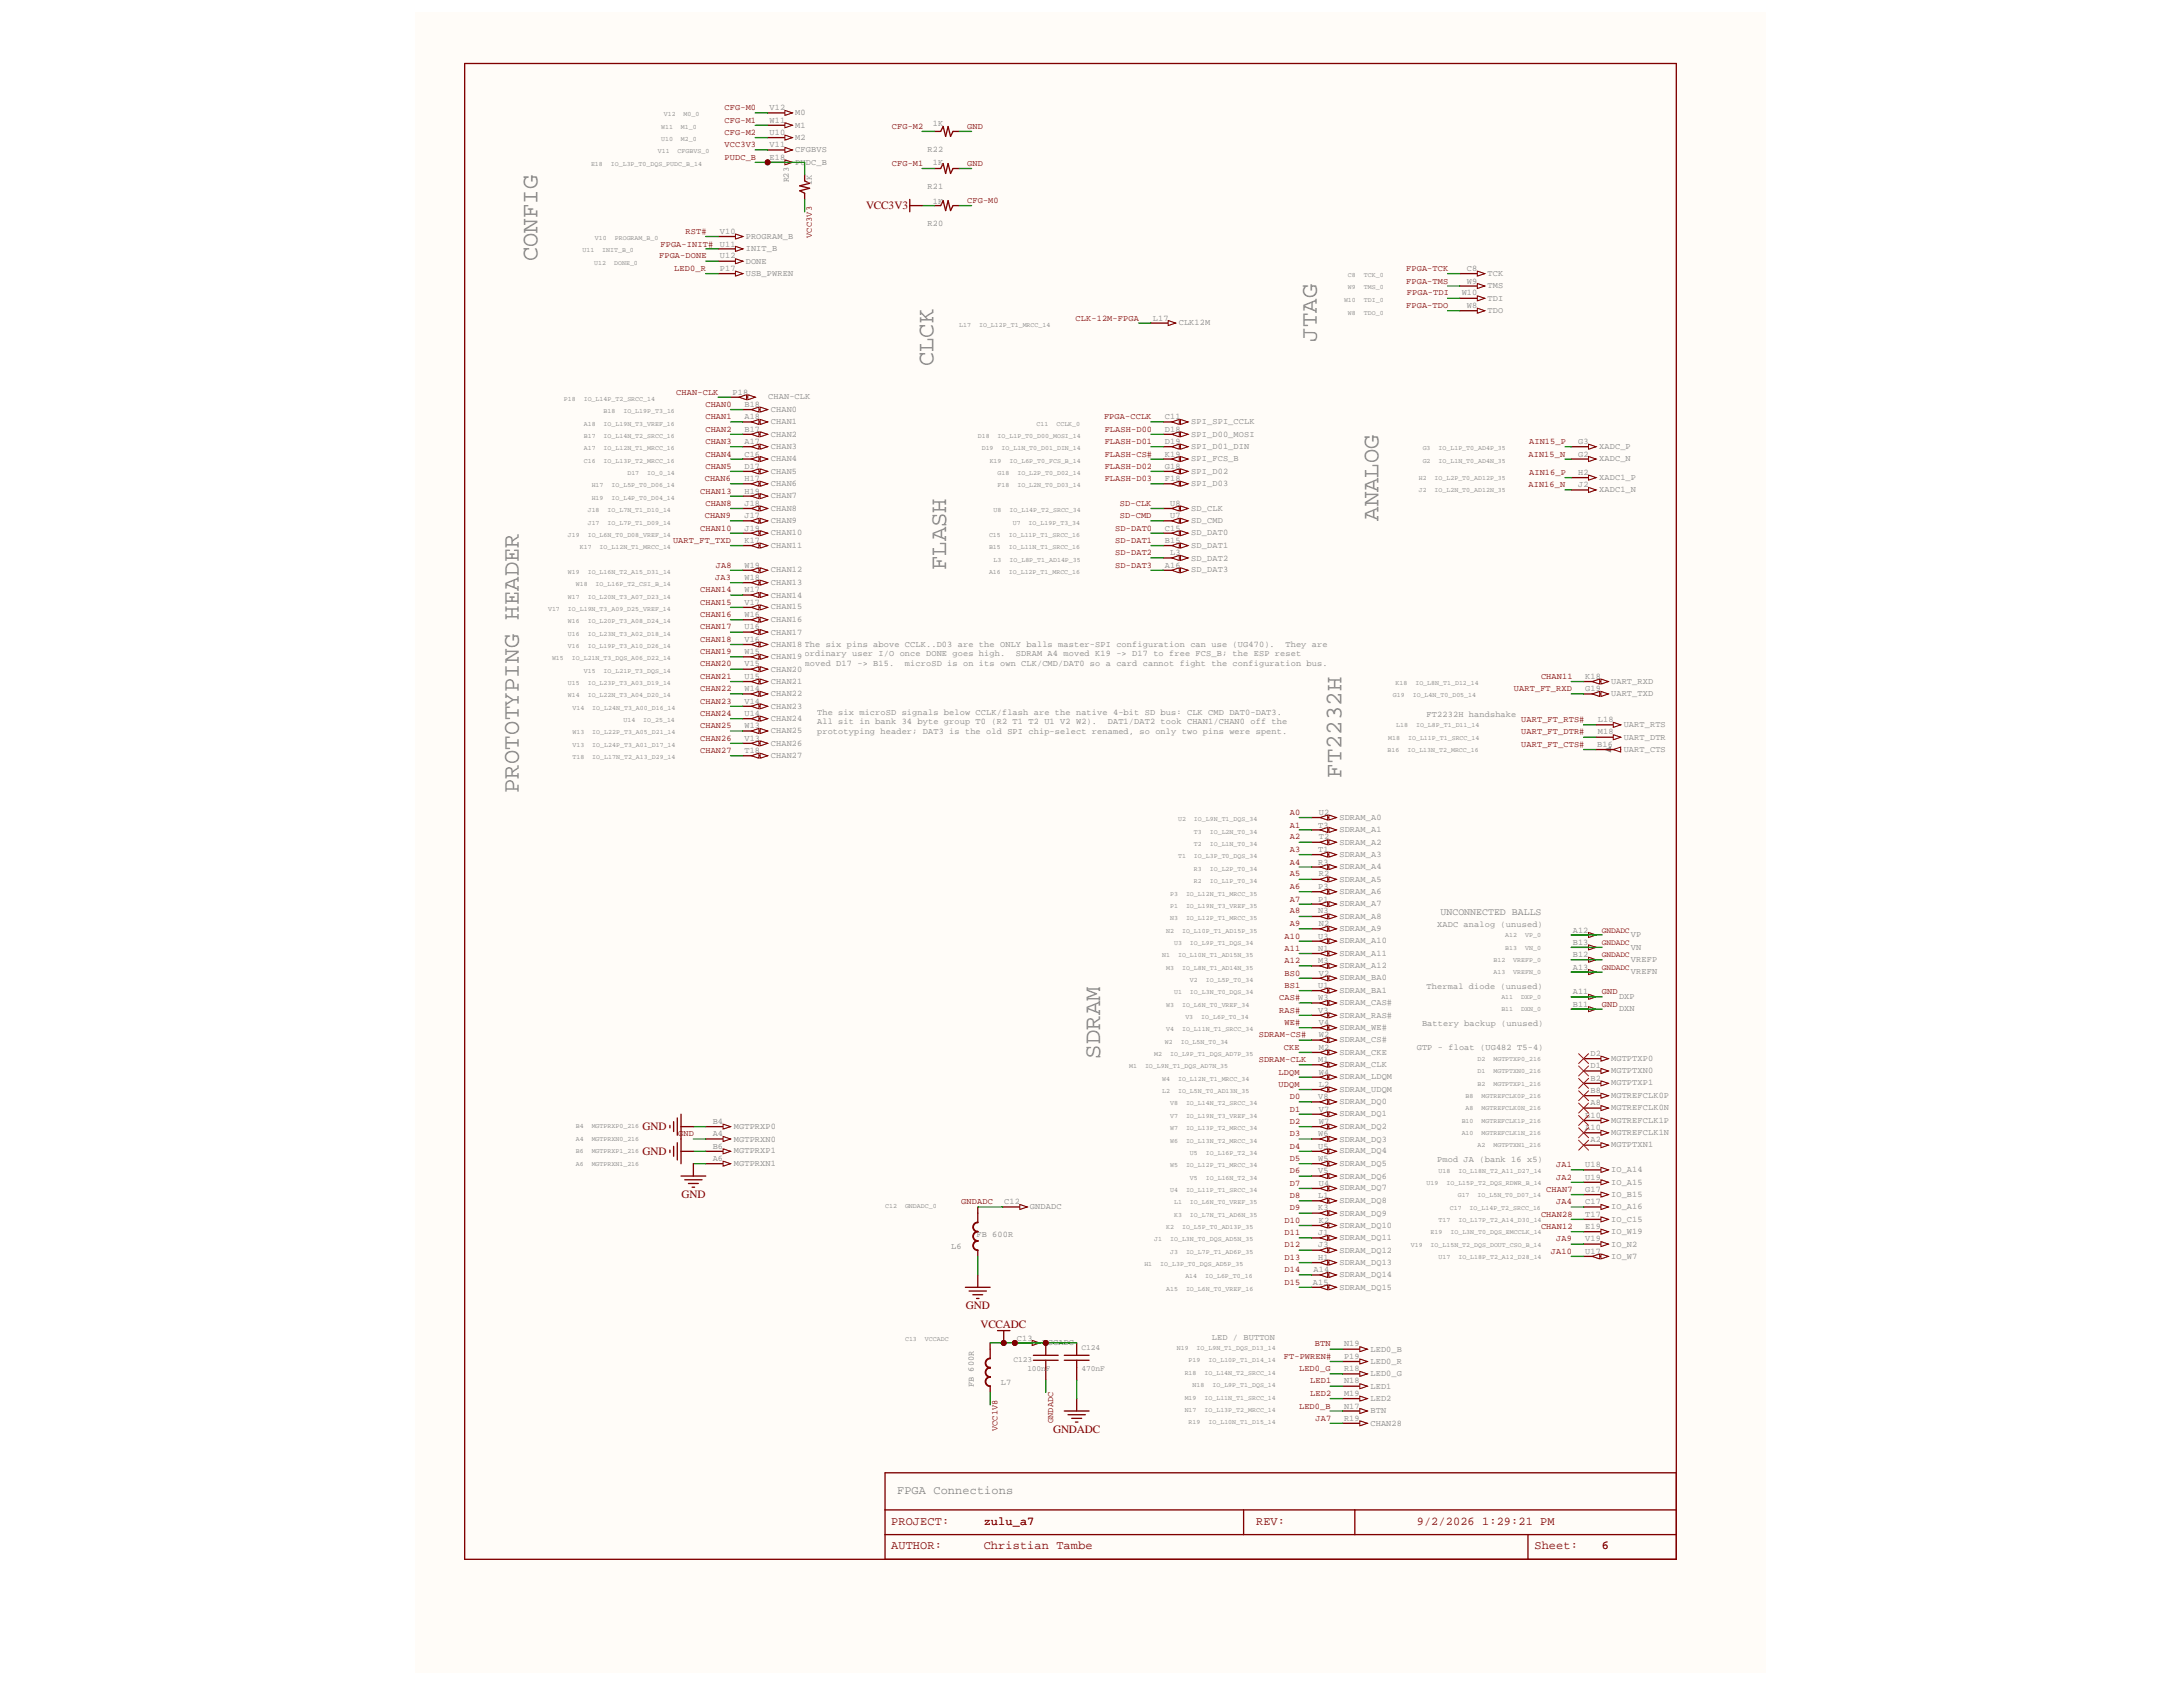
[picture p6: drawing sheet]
<svg xmlns="http://www.w3.org/2000/svg" width="279mm" height="216mm" viewBox="0 0 279 216" stroke-linecap="round" stroke-linejoin="round" font-family="sans-serif">
<defs><g id="words">
<g font-size="3" fill="#808080">
<text x="68.8" y="33.4" transform="rotate(-90 68.8 33.4)">CONFIG</text>
<text x="119.5" y="46.9" transform="rotate(-90 119.5 46.9)">CLCK</text>
<text x="168.6" y="43.7" transform="rotate(-90 168.6 43.7)">JTAG</text>
<text x="176.4" y="66.7" transform="rotate(-90 176.4 66.7)">ANALOG</text>
<text x="121.1" y="73" transform="rotate(-90 121.1 73)">FLASH</text>
<text x="66.4" y="101.4" transform="rotate(-90 66.4 101.4)">PROTOTYPING HEADER</text>
<text x="171.7" y="99.6" transform="rotate(-90 171.7 99.6)">FT2232H</text>
<text x="140.8" y="135.5" transform="rotate(-90 140.8 135.5)">SDRAM</text>
</g>
<text font-size="1.5" fill="#808080" x="114.8" y="191.2">FPGA Connections</text>
<g font-size="1.5" fill="#800000">
<text x="114.1" y="195.2">PROJECT:</text>
<text x="125.9" y="195.2">zulu_a7</text>
<text x="160.8" y="195.2">REV:</text>
<text x="181.3" y="195.2">9/2/2026</text>
<text x="189.7" y="195.2">1:29:21 PM</text>
<text x="114.1" y="198.3">AUTHOR:</text>
<text x="125.9" y="198.3">Christian Tambe</text>
<text x="196.4" y="198.3">Sheet:</text>
<text x="205" y="198.3">6</text>
</g>
<g font-size="1.4" fill="#800000">
<text x="110.8" y="26.8">VCC3V3</text>
<text x="82.2" y="144.7">GND</text>
<text x="82.2" y="147.9">GND</text>
<text x="87.2" y="153.4">GND</text>
<text x="123.6" y="167.6">GND</text>
<text x="125.5" y="170">VCCADC</text>
<text x="134.8" y="183.4">GNDADC</text>
</g>
<text font-size="1.3" fill="#808080" x="184.4" y="117.2">UNCONNECTED BALLS</text>
<g font-size="1.1" fill="#800000">
<text x="92.7" y="14.1">CFG-M0</text>
<text x="92.7" y="15.7">CFG-M1</text>
<text x="92.7" y="17.3">CFG-M2</text>
<text x="114.1" y="16.5">CFG-M2</text>
<text x="123.8" y="16.5">GND</text>
<text x="92.7" y="20.5">PUDC_B</text>
<text x="92.7" y="18.9">VCC3V3</text>
<text x="114.1" y="21.2">CFG-M1</text>
<text x="123.8" y="21.2">GND</text>
<text x="87.7" y="29.9">RST#</text>
<text x="123.8" y="26">CFG-M0</text>
<text x="84.4" y="33.1">FPGA-DONE</text>
<text x="84.5" y="31.5">FPGA-INIT#</text>
<text x="86.3" y="34.7">LED0_R</text>
<text x="103.9" y="30.4" transform="rotate(-90 103.9 30.4)">VCC3V3</text>
<text x="180" y="34.7">FPGA-TCK</text>
<text x="137.7" y="41">CLK-12M-FPGA</text>
<text x="180" y="39.4">FPGA-TDO</text>
<text x="180" y="36.3">FPGA-TMS</text>
<text x="180.1" y="37.8">FPGA-TDI</text>
<text x="86.6" y="50.5">CHAN-CLK</text>
<text x="90.3" y="52.1">CHAN0</text>
<text x="90.3" y="53.6">CHAN1</text>
<text x="141.3" y="53.6">FPGA-CCLK</text>
<text x="90.3" y="55.2">CHAN2</text>
<text x="90.3" y="56.8">CHAN3</text>
<text x="90.3" y="58.5">CHAN4</text>
<text x="90.3" y="60">CHAN5</text>
<text x="141.4" y="56.8">FLASH-D01</text>
<text x="141.4" y="55.2">FLASH-D00</text>
<text x="141.4" y="58.5">FLASH-CS#</text>
<text x="141.4" y="60">FLASH-D02</text>
<text x="195.6" y="58.5">AIN15_N</text>
<text x="195.7" y="56.8">AIN15_P</text>
<text x="89.6" y="63.2">CHAN13</text>
<text x="90.2" y="61.6">CHAN6</text>
<text x="90.3" y="64.7">CHAN8</text>
<text x="141.4" y="61.6">FLASH-D03</text>
<text x="143.3" y="64.7">SD-CLK</text>
<text x="195.6" y="62.3">AIN16_N</text>
<text x="195.7" y="60.8">AIN16_P</text>
<text x="86.1" y="69.4">UART_FT_TXD</text>
<text x="89.6" y="67.9">CHAN10</text>
<text x="90.2" y="66.3">CHAN9</text>
<text x="142.7" y="71.1">SD-DAT2</text>
<text x="142.7" y="69.4">SD-DAT1</text>
<text x="142.7" y="67.9">SD-DAT0</text>
<text x="143.3" y="66.3">SD-CMD</text>
<text x="89.6" y="75.8">CHAN14</text>
<text x="89.6" y="77.4">CHAN15</text>
<text x="91.6" y="74.3">JA3</text>
<text x="91.6" y="72.7">JA8</text>
<text x="142.7" y="72.7">SD-DAT3</text>
<text x="89.6" y="79">CHAN16</text>
<text x="89.6" y="80.5">CHAN17</text>
<text x="89.6" y="82.1">CHAN18</text>
<text x="89.6" y="83.7">CHAN19</text>
<text x="89.6" y="85.3">CHAN20</text>
<text x="89.6" y="86.9">CHAN21</text>
<text x="89.6" y="88.5">CHAN22</text>
<text x="193.8" y="88.5">UART_FT_RXD</text>
<text x="197.2" y="86.9">CHAN11</text>
<text x="89.6" y="90.1">CHAN23</text>
<text x="89.6" y="91.6">CHAN24</text>
<text x="89.6" y="93.2">CHAN25</text>
<text x="89.6" y="94.8">CHAN26</text>
<text x="194.7" y="95.6">UART_FT_CTS#</text>
<text x="194.7" y="94">UART_FT_DTR#</text>
<text x="194.7" y="92.5">UART_FT_RTS#</text>
<text x="89.6" y="96.4">CHAN27</text>
<text x="165.1" y="104.3">A0</text>
<text x="165.1" y="105.9">A1</text>
<text x="165.1" y="107.4">A2</text>
<text x="165.1" y="109">A3</text>
<text x="165.1" y="110.6">A4</text>
<text x="165.1" y="112.2">A5</text>
<text x="165.1" y="113.8">A6</text>
<text x="165.1" y="115.4">A7</text>
<text x="165.1" y="116.9">A8</text>
<text x="165.1" y="118.5">A9</text>
<text x="164.4" y="120.1">A10</text>
<text x="164.4" y="124.9">BS0</text>
<text x="164.4" y="121.7">A11</text>
<text x="164.4" y="123.3">A12</text>
<text x="163.7" y="128">CAS#</text>
<text x="163.7" y="129.6">RAS#</text>
<text x="164.4" y="131.2">WE#</text>
<text x="164.4" y="126.5">BS1</text>
<text x="205" y="127.2">GND</text>
<text x="205" y="128.8">GND</text>
<text x="161.1" y="132.7">SDRAM-CS#</text>
<text x="161.1" y="135.9">SDRAM-CLK</text>
<text x="163.6" y="137.5">LDQM</text>
<text x="164.3" y="134.3">CKE</text>
<text x="163.6" y="139.1">UDQM</text>
<text x="165.1" y="140.7">D0</text>
<text x="165.1" y="142.3">D1</text>
<text x="165.1" y="143.8">D2</text>
<text x="86.8" y="145.4">G</text>
<text x="87.5" y="145.4">ND</text>
<text x="165.1" y="145.4">D3</text>
<text x="165.1" y="147">D4</text>
<text x="165.1" y="148.6">D5</text>
<text x="199.2" y="149.4">JA1</text>
<text x="123" y="154.1">GNDADC</text>
<text x="165.1" y="150.2">D6</text>
<text x="165.1" y="151.8">D7</text>
<text x="165.1" y="153.4">D8</text>
<text x="165.1" y="154.9">D9</text>
<text x="197.2" y="155.7">CHAN28</text>
<text x="197.9" y="152.5">CHAN7</text>
<text x="199.2" y="151">JA2</text>
<text x="199.2" y="154.1">JA4</text>
<text x="164.4" y="156.5">D10</text>
<text x="164.4" y="158.1">D11</text>
<text x="164.4" y="159.6">D12</text>
<text x="164.4" y="161.2">D13</text>
<text x="197.2" y="157.3">CHAN12</text>
<text x="198.5" y="160.5">JA10</text>
<text x="199.2" y="158.9">JA9</text>
<text x="164.4" y="162.8">D14</text>
<text x="164.4" y="164.5">D15</text>
<text x="164.3" y="173.9">FT-PWREN#</text>
<text x="168.3" y="172.3">BTN</text>
<text x="166.3" y="175.4">LED0_G</text>
<text x="167.7" y="177.1">LED1</text>
<text x="167.7" y="178.7">LED2</text>
<text x="127.7" y="183.1" transform="rotate(-90 127.7 183.1)">VCC1V8</text>
<text x="134.8" y="182.1" transform="rotate(-90 134.8 182.1)">GNDADC</text>
<text x="166.3" y="180.3">LED0_B</text>
<text x="168.4" y="181.8">JA7</text>
</g>
<g font-size="1.1" fill="#808080">
<text x="98.5" y="14.1">V12</text>
<text x="98.5" y="15.7">W11</text>
<text x="98.5" y="17.3">U10</text>
<text x="101.8" y="14.7">M0</text>
<text x="101.8" y="16.3">M1</text>
<text x="101.8" y="17.9">M2</text>
<text x="119.4" y="16.2">1K</text>
<text x="98.5" y="18.9">V11</text>
<text x="98.5" y="20.5">E18</text>
<text x="100.9" y="23.3" transform="rotate(-90 100.9 23.3)">R23</text>
<text x="101.8" y="19.5">CFGBVS</text>
<text x="101.8" y="21.1">PUDC_B</text>
<text x="103.9" y="23.7" transform="rotate(-90 103.9 23.7)">1K</text>
<text x="118.7" y="19.5">R22</text>
<text x="119.4" y="21.1">1K</text>
<text x="92.1" y="29.9">V10</text>
<text x="118.7" y="28.9">R20</text>
<text x="118.7" y="24.2">R21</text>
<text x="119.4" y="26.1">1K</text>
<text x="92.1" y="34.7">P17</text>
<text x="92.1" y="31.5">U11</text>
<text x="92.1" y="33.1">U12</text>
<text x="95.4" y="30.5">PROGRAM_B</text>
<text x="95.4" y="35.3">USB_PWREN</text>
<text x="95.4" y="32.1">INIT_B</text>
<text x="95.4" y="33.7">DONE</text>
<text x="187.8" y="34.7">C8</text>
<text x="190.4" y="35.3">TCK</text>
<text x="147.6" y="41">L17</text>
<text x="150.9" y="41.6">CLK12M</text>
<text x="187.1" y="37.8">W10</text>
<text x="187.8" y="36.3">W9</text>
<text x="187.8" y="39.4">W8</text>
<text x="190.4" y="36.9">TMS</text>
<text x="190.4" y="38.5">TDI</text>
<text x="190.4" y="40.1">TDO</text>
<text x="93.8" y="50.5">P18</text>
<text x="95.3" y="52.1">B18</text>
<text x="95.3" y="53.6">A18</text>
<text x="98.3" y="51.1">CHAN-CLK</text>
<text x="98.7" y="52.7">CHAN0</text>
<text x="149.1" y="53.6">C11</text>
<text x="95.3" y="55.2">B17</text>
<text x="95.3" y="56.8">A17</text>
<text x="95.3" y="58.5">C16</text>
<text x="95.3" y="60">D17</text>
<text x="98.7" y="54.3">CHAN1</text>
<text x="98.7" y="55.9">CHAN2</text>
<text x="98.7" y="57.4">CHAN3</text>
<text x="98.7" y="59">CHAN4</text>
<text x="149.1" y="55.2">D18</text>
<text x="149.1" y="56.8">D19</text>
<text x="149.1" y="58.5">K19</text>
<text x="149.1" y="60">G18</text>
<text x="152.5" y="54.3">SPI_SPI_CCLK</text>
<text x="152.5" y="55.9">SPI_D00_MOSI</text>
<text x="152.5" y="57.4">SPI_D01_DIN</text>
<text x="152.5" y="59">SPI_FCS_B</text>
<text x="202" y="56.8">G3</text>
<text x="202" y="58.5">G2</text>
<text x="204.7" y="57.4">XADC_P</text>
<text x="204.7" y="59">XADC_N</text>
<text x="95.3" y="61.6">H17</text>
<text x="95.3" y="63.2">H19</text>
<text x="95.3" y="64.7">J18</text>
<text x="98.7" y="60.7">CHAN5</text>
<text x="98.7" y="62.2">CHAN6</text>
<text x="98.7" y="63.8">CHAN7</text>
<text x="98.7" y="65.4">CHAN8</text>
<text x="149.1" y="61.6">F18</text>
<text x="149.8" y="64.7">U8</text>
<text x="152.5" y="65.4">SD_CLK</text>
<text x="152.5" y="62.2">SPI_D03</text>
<text x="152.5" y="60.7">SPI_D02</text>
<text x="202" y="60.8">H2</text>
<text x="202" y="62.3">J2</text>
<text x="204.7" y="61.4">XADC1_P</text>
<text x="204.7" y="63">XADC1_N</text>
<text x="95.3" y="66.3">J17</text>
<text x="95.3" y="67.9">J19</text>
<text x="95.3" y="69.4">K17</text>
<text x="98.7" y="67">CHAN9</text>
<text x="98.7" y="68.5">CHAN10</text>
<text x="98.7" y="70.1">CHAN11</text>
<text x="149.1" y="69.4">B15</text>
<text x="149.1" y="67.9">C15</text>
<text x="149.8" y="71.1">L3</text>
<text x="149.8" y="66.3">U7</text>
<text x="152.5" y="71.7">SD_DAT2</text>
<text x="152.5" y="70.1">SD_DAT1</text>
<text x="152.5" y="68.5">SD_DAT0</text>
<text x="152.5" y="67">SD_CMD</text>
<text x="95.3" y="72.7">W19</text>
<text x="95.3" y="74.3">W18</text>
<text x="95.3" y="75.8">W17</text>
<text x="95.3" y="77.4">V17</text>
<text x="98.7" y="73.3">CHAN12</text>
<text x="98.7" y="74.9">CHAN13</text>
<text x="98.7" y="76.5">CHAN14</text>
<text x="98.7" y="78">CHAN15</text>
<text x="149.1" y="72.7">A16</text>
<text x="152.5" y="73.3">SD_DAT3</text>
<text x="95.3" y="79">W16</text>
<text x="95.3" y="80.5">U16</text>
<text x="95.3" y="82.1">V16</text>
<text x="95.3" y="83.7">W15</text>
<text x="98.7" y="79.6">CHAN16</text>
<text x="98.7" y="81.2">CHAN17</text>
<text x="98.7" y="82.8">CHAN18 The six pins above CCLK..D03 are the ONLY balls master-SPI configuration can use (UG470).</text>
<text x="103" y="84">ordinary user I/O once DONE goes high.</text>
<text x="130" y="84">SDRAM A4 moved K19 -&gt; D17 to free FCS_B; the ESP reset</text>
<text x="164.5" y="82.8">They are</text>
<text x="95.3" y="85.3">V15</text>
<text x="95.3" y="86.9">U15</text>
<text x="95.3" y="88.5">W14</text>
<text x="98.7" y="84.3">CHAN19</text>
<text x="98.7" y="85.9">CHAN20</text>
<text x="98.7" y="87.6">CHAN21</text>
<text x="98.7" y="89.1">CHAN22</text>
<text x="103" y="85.3">moved D17 -&gt; B15.</text>
<text x="115.8" y="85.3">microSD is on its own CLK/CMD/DAT0 so a card cannot fight the configuration bus.</text>
<text x="202.9" y="88.5">G19</text>
<text x="202.9" y="86.9">K18</text>
<text x="206.2" y="89.1">UART_TXD</text>
<text x="206.2" y="87.6">UART_RXD</text>
<text x="95.3" y="90.1">V14</text>
<text x="95.3" y="91.6">U14</text>
<text x="95.3" y="93.2">W13</text>
<text x="95.3" y="94.8">V13</text>
<text x="98.7" y="90.7">CHAN23</text>
<text x="98.7" y="92.3">CHAN24</text>
<text x="98.7" y="93.8">CHAN25</text>
<text x="98.7" y="95.4">CHAN26</text>
<text x="104.6" y="91.4">The six microSD signals below CCLK/flash are the native 4-bit SD bus: CLK CMD DAT0-DAT3.</text>
<text x="104.6" y="92.7">All sit in bank 34 byte group T0 (R2 T1 T2 U1 V2 W2).</text>
<text x="104.6" y="94">prototyping header; DAT3 is the old SPI chip-select renamed, so only two pins were spent.</text>
<text x="141.8" y="92.7">DAT1/DAT2 took CHAN1/CHAN0 off the</text>
<text x="182.6" y="91.7">FT2232H handshake</text>
<text x="204.4" y="95.6">B16</text>
<text x="204.5" y="92.5">L18</text>
<text x="204.5" y="94">M18</text>
<text x="207.8" y="93.1">UART_RTS</text>
<text x="207.8" y="94.7">UART_DTR</text>
<text x="95.3" y="96.4">T18</text>
<text x="98.7" y="97">CHAN27</text>
<text x="207.8" y="96.2">UART_CTS</text>
<text x="168.7" y="105.9">T3</text>
<text x="168.8" y="104.3">U2</text>
<text x="168.8" y="107.4">T2</text>
<text x="171.4" y="104.9">SDRAM_A0</text>
<text x="171.4" y="106.5">SDRAM_A1</text>
<text x="168.7" y="109">T1</text>
<text x="168.7" y="110.6">R3</text>
<text x="168.7" y="113.8">P3</text>
<text x="168.8" y="112.2">R2</text>
<text x="171.4" y="108.1">SDRAM_A2</text>
<text x="171.4" y="109.6">SDRAM_A3</text>
<text x="171.4" y="111.2">SDRAM_A4</text>
<text x="171.4" y="112.8">SDRAM_A5</text>
<text x="168.7" y="115.4">P1</text>
<text x="168.7" y="116.9">N3</text>
<text x="168.8" y="118.5">N2</text>
<text x="171.4" y="114.5">SDRAM_A6</text>
<text x="171.4" y="116">SDRAM_A7</text>
<text x="171.4" y="117.6">SDRAM_A8</text>
<text x="171.4" y="119.2">SDRAM_A9</text>
<text x="184" y="118.6">XADC analog (unused)</text>
<text x="201.3" y="119.4">A12</text>
<text x="208.7" y="120">VP</text>
<text x="168.7" y="120.1">U3</text>
<text x="168.7" y="121.7">N1</text>
<text x="168.7" y="123.3">M3</text>
<text x="168.8" y="124.9">V2</text>
<text x="171.4" y="120.7">SDRAM_A10</text>
<text x="171.4" y="122.3">SDRAM_A11</text>
<text x="171.4" y="123.9">SDRAM_A12</text>
<text x="171.4" y="125.5">SDRAM_BA0</text>
<text x="201.3" y="120.9">B13</text>
<text x="201.3" y="122.5">B12</text>
<text x="201.3" y="124.1">A13</text>
<text x="208.7" y="121.6">VN</text>
<text x="208.7" y="123.1">VREFP</text>
<text x="208.7" y="124.7">VREFN</text>
<text x="168.7" y="126.5">U1</text>
<text x="168.7" y="128">W3</text>
<text x="168.7" y="129.6">V3</text>
<text x="168.8" y="131.2">V4</text>
<text x="171.4" y="127.1">SDRAM_BA1</text>
<text x="171.4" y="128.7">SDRAM_CAS#</text>
<text x="171.4" y="130.3">SDRAM_RAS#</text>
<text x="171.4" y="131.8">SDRAM_WE#</text>
<text x="182" y="131.3">Battery backup (unused)</text>
<text x="182.6" y="126.6">Thermal diode (unused)</text>
<text x="201.3" y="127.2">A11</text>
<text x="201.3" y="128.8">B11</text>
<text x="207.2" y="127.9">DXP</text>
<text x="207.2" y="129.4">DXN</text>
<text x="168.7" y="135.9">M1</text>
<text x="168.8" y="132.7">W2</text>
<text x="168.8" y="134.3">M2</text>
<text x="168.8" y="137.5">W4</text>
<text x="171.4" y="133.4">SDRAM_CS#</text>
<text x="171.4" y="135">SDRAM_CKE</text>
<text x="171.4" y="136.5">SDRAM_CLK</text>
<text x="181.3" y="134.4">GTP - float (UG482 T5-4)</text>
<text x="203.6" y="135.2">D2</text>
<text x="203.6" y="136.7">D1</text>
<text x="206.2" y="135.8">MGTPTXP0</text>
<text x="206.2" y="137.4">MGTPTXN0</text>
<text x="91.2" y="143.8">B4</text>
<text x="168.7" y="140.7">V8</text>
<text x="168.8" y="139.1">L2</text>
<text x="168.8" y="142.3">V7</text>
<text x="168.8" y="143.8">W7</text>
<text x="171.4" y="138.1">SDRAM_LDQM</text>
<text x="171.4" y="139.7">SDRAM_UDQM</text>
<text x="171.4" y="141.3">SDRAM_DQ0</text>
<text x="171.4" y="142.9">SDRAM_DQ1</text>
<text x="202.9" y="143">B10</text>
<text x="203.6" y="138.3">B2</text>
<text x="203.6" y="139.9">B8</text>
<text x="203.6" y="141.4">A8</text>
<text x="206.2" y="138.9">MGTPTXP1</text>
<text x="206.2" y="140.5">MGTREFCLK0P</text>
<text x="206.2" y="142.1">MGTREFCLK0N</text>
<text x="206.2" y="143.7">MGTREFCLK1P</text>
<text x="91.2" y="145.4">A4</text>
<text x="91.2" y="147">B6</text>
<text x="91.2" y="148.6">A6</text>
<text x="93.9" y="144.5">MGTPRXP0</text>
<text x="93.9" y="146.1">MGTPRXN0</text>
<text x="93.9" y="147.6">MGTPRXP1</text>
<text x="93.9" y="149.2">MGTPRXN1</text>
<text x="168.7" y="145.4">W6</text>
<text x="168.7" y="147">U5</text>
<text x="168.7" y="148.6">W5</text>
<text x="171.4" y="144.5">SDRAM_DQ2</text>
<text x="171.4" y="146.1">SDRAM_DQ3</text>
<text x="171.4" y="147.6">SDRAM_DQ4</text>
<text x="171.4" y="149.2">SDRAM_DQ5</text>
<text x="184" y="148.7">Pmod JA (bank 16 x5)</text>
<text x="202.9" y="144.7">A10</text>
<text x="202.9" y="149.4">U18</text>
<text x="203.6" y="146.2">A2</text>
<text x="206.2" y="145.2">MGTREFCLK1N</text>
<text x="206.2" y="146.9">MGTPTXN1</text>
<text x="206.2" y="150">IO_A14</text>
<text x="128.5" y="154.1">C12</text>
<text x="131.8" y="154.7">GNDADC</text>
<text x="168.7" y="150.2">V5</text>
<text x="168.7" y="153.4">L1</text>
<text x="168.7" y="154.9">K3</text>
<text x="168.8" y="151.8">U4</text>
<text x="171.4" y="150.8">SDRAM_DQ6</text>
<text x="171.4" y="152.4">SDRAM_DQ7</text>
<text x="171.4" y="154">SDRAM_DQ8</text>
<text x="171.4" y="155.6">SDRAM_DQ9</text>
<text x="202.9" y="151">U19</text>
<text x="202.9" y="154.1">C17</text>
<text x="202.9" y="155.7">T17</text>
<text x="202.9" y="152.5">G17</text>
<text x="206.2" y="151.6">IO_A15</text>
<text x="206.2" y="154.7">IO_A16</text>
<text x="206.2" y="153.2">IO_B15</text>
<text x="121.8" y="159.8">L6</text>
<text x="125" y="158.3">FB 600R</text>
<text x="168.7" y="158.1">J1</text>
<text x="168.7" y="159.6">J3</text>
<text x="168.7" y="161.2">H1</text>
<text x="168.8" y="156.5">K2</text>
<text x="171.4" y="157.2">SDRAM_DQ10</text>
<text x="171.4" y="158.7">SDRAM_DQ11</text>
<text x="171.4" y="160.3">SDRAM_DQ12</text>
<text x="171.4" y="161.9">SDRAM_DQ13</text>
<text x="202.9" y="157.3">E19</text>
<text x="202.9" y="158.9">V19</text>
<text x="202.9" y="160.5">U17</text>
<text x="206.2" y="157.9">IO_W19</text>
<text x="206.2" y="156.3">IO_C15</text>
<text x="206.2" y="159.5">IO_N2</text>
<text x="206.2" y="161.1">IO_W7</text>
<text x="168" y="164.5">A15</text>
<text x="168.1" y="162.8">A14</text>
<text x="171.4" y="163.4">SDRAM_DQ14</text>
<text x="171.4" y="165">SDRAM_DQ15</text>
<text x="130.1" y="171.6">C13</text>
<text x="133.4" y="172.1">VCCADC</text>
<text x="155.1" y="171.5">LED / BUTTON</text>
<text x="172" y="172.3">N19</text>
<text x="172" y="173.9">P19</text>
<text x="175.4" y="173">LED0_B</text>
<text x="124.6" y="177.5" transform="rotate(-90 124.6 177.5)">FB 600R</text>
<text x="128.1" y="177.2">L7</text>
<text x="172" y="175.4">R18</text>
<text x="172" y="177.1">N18</text>
<text x="172" y="178.7">M19</text>
<text x="175.4" y="174.5">LED0_R</text>
<text x="175.4" y="176.1">LED0_G</text>
<text x="175.4" y="177.7">LED1</text>
<text x="175.4" y="179.3">LED2</text>
<text x="172" y="180.3">N17</text>
<text x="172" y="181.8">R19</text>
<text x="175.4" y="180.9">BTN</text>
<text x="175.4" y="182.5">CHAN28</text>
</g>
<g font-size="1" fill="#800000">
<text x="205" y="119.4">GNDADC</text>
<text x="205" y="122.5">GNDADC</text>
<text x="205" y="124.1">GNDADC</text>
<text x="205" y="121">GNDADC</text>
</g>
<g font-size="1" fill="#808080">
<text x="138.4" y="172.7">C124</text>
<text x="129.7" y="174.3">C123</text>
<text x="131.5" y="175.4">100nF</text>
<text x="138.4" y="175.4">470nF</text>
</g>
<g font-size=".8" fill="#808080">
<text x="84.6" y="16.5">W11</text>
<text x="85" y="14.9">V12</text>
<text x="87.2" y="16.5">M1_0</text>
<text x="87.5" y="14.9">M0_0</text>
<text x="75.6" y="21.2">E18</text>
<text x="78.2" y="21.2">IO_L3P_T0_DQS_PUDC_B_14</text>
<text x="84.2" y="19.6">V11</text>
<text x="84.6" y="18.1">U10</text>
<text x="86.7" y="19.6">CFGBVS_0</text>
<text x="87.2" y="18.1">M2_0</text>
<text x="74.5" y="32.3">U11</text>
<text x="76.1" y="33.9">U12</text>
<text x="76.2" y="30.7">V10</text>
<text x="77.1" y="32.3">INIT_B_0</text>
<text x="78.6" y="33.9">DONE_0</text>
<text x="78.7" y="30.7">PROGRAM_B_0</text>
<text x="172.5" y="35.4">C8</text>
<text x="174.6" y="35.4">TCK_0</text>
<text x="122.8" y="41.8">L17</text>
<text x="125.3" y="41.8">IO_L12P_T1_MRCC_14</text>
<text x="172" y="38.7">W10</text>
<text x="172.5" y="40.3">W8</text>
<text x="172.5" y="37">W9</text>
<text x="174.6" y="38.7">TDI_0</text>
<text x="174.6" y="40.3">TDO_0</text>
<text x="174.6" y="37">TMS_0</text>
<text x="72.2" y="51.3">P18</text>
<text x="74.7" y="51.3">IO_L14P_T2_SRCC_14</text>
<text x="77.3" y="52.9">B18</text>
<text x="79.8" y="52.9">IO_L19P_T3_16</text>
<text x="74.7" y="54.5">A18</text>
<text x="74.7" y="56.1">B17</text>
<text x="74.7" y="57.6">A17</text>
<text x="74.7" y="59.2">C16</text>
<text x="77.3" y="54.5">IO_L19N_T3_VREF_16</text>
<text x="77.3" y="56.1">IO_L14N_T2_SRCC_16</text>
<text x="77.3" y="57.6">IO_L12N_T1_MRCC_16</text>
<text x="77.3" y="59.2">IO_L13P_T2_MRCC_16</text>
<text x="125.1" y="56.1">D18</text>
<text x="125.7" y="57.6">D19</text>
<text x="126.7" y="59.2">K19</text>
<text x="127.7" y="56.1">IO_L1P_T0_D00_MOSI_14</text>
<text x="128.2" y="57.6">IO_L1N_T0_D01_DIN_14</text>
<text x="129.2" y="59.2">IO_L6P_T0_FCS_B_14</text>
<text x="132.7" y="54.5">C11</text>
<text x="135.2" y="54.5">CCLK_0</text>
<text x="182.1" y="57.6">G3</text>
<text x="182.1" y="59.2">G2</text>
<text x="184.1" y="57.6">IO_L1P_T0_AD4P_35</text>
<text x="184.1" y="59.2">IO_L1N_T0_AD4N_35</text>
<text x="75.2" y="65.6">J18</text>
<text x="75.7" y="62.3">H17</text>
<text x="75.7" y="63.9">H19</text>
<text x="77.8" y="65.6">IO_L7N_T1_D10_14</text>
<text x="78.3" y="62.3">IO_L5P_T0_D06_14</text>
<text x="78.3" y="63.9">IO_L4P_T0_D04_14</text>
<text x="80.3" y="60.8">D17</text>
<text x="82.8" y="60.8">IO_0_14</text>
<text x="127.2" y="65.6">U8</text>
<text x="127.7" y="60.8">G18</text>
<text x="127.7" y="62.3">F18</text>
<text x="129.2" y="65.6">IO_L14P_T2_SRCC_34</text>
<text x="130.2" y="60.8">IO_L2P_T0_D02_14</text>
<text x="130.2" y="62.3">IO_L2N_T0_D03_14</text>
<text x="181.6" y="61.4">H2</text>
<text x="181.6" y="63">J2</text>
<text x="183.6" y="61.4">IO_L2P_T0_AD12P_35</text>
<text x="183.6" y="63">IO_L2N_T0_AD12N_35</text>
<text x="72.7" y="68.7">J19</text>
<text x="74.2" y="70.3">K17</text>
<text x="75.2" y="68.7">IO_L6N_T0_D08_VREF_14</text>
<text x="75.2" y="67.2">J17</text>
<text x="76.7" y="70.3">IO_L12N_T1_MRCC_14</text>
<text x="77.8" y="67.2">IO_L7P_T1_D09_14</text>
<text x="126.6" y="70.3">B15</text>
<text x="126.6" y="68.7">C15</text>
<text x="127.2" y="71.9">L3</text>
<text x="129.1" y="70.3">IO_L11N_T1_SRCC_16</text>
<text x="129.1" y="68.7">IO_L11P_T1_SRCC_16</text>
<text x="129.2" y="71.9">IO_L8P_T1_AD14P_35</text>
<text x="129.6" y="67.2">U7</text>
<text x="131.7" y="67.2">IO_L19P_T3_34</text>
<text x="72.7" y="73.4">W19</text>
<text x="72.7" y="76.6">W17</text>
<text x="73.7" y="75">W18</text>
<text x="75.2" y="73.4">IO_L16N_T2_A15_D31_14</text>
<text x="75.2" y="76.6">IO_L20N_T3_A07_D23_14</text>
<text x="76.2" y="75">IO_L16P_T2_CSI_B_14</text>
<text x="126.6" y="73.4">A16</text>
<text x="129.1" y="73.4">IO_L12P_T1_MRCC_16</text>
<text x="70.1" y="78.2">V17</text>
<text x="72.7" y="78.2">IO_L19N_T3_A09_D25_VREF_14</text>
<text x="72.7" y="79.8">W16</text>
<text x="72.7" y="81.4">U16</text>
<text x="72.7" y="83">V16</text>
<text x="75.2" y="79.8">IO_L20P_T3_A08_D24_14</text>
<text x="75.2" y="81.4">IO_L23N_T3_A02_D18_14</text>
<text x="75.2" y="83">IO_L19P_T3_A10_D26_14</text>
<text x="70.7" y="84.5">W15</text>
<text x="72.7" y="87.7">U15</text>
<text x="72.7" y="89.2">W14</text>
<text x="73.2" y="84.5">IO_L21N_T3_DQS_A06_D22_14</text>
<text x="74.7" y="86.1">V15</text>
<text x="75.2" y="87.7">IO_L23P_T3_A03_D19_14</text>
<text x="75.2" y="89.2">IO_L22N_T3_A04_D20_14</text>
<text x="77.3" y="86.1">IO_L21P_T3_DQS_14</text>
<text x="178.3" y="89.2">G19</text>
<text x="178.6" y="87.7">K18</text>
<text x="180.8" y="89.2">IO_L4N_T0_D05_14</text>
<text x="181.2" y="87.7">IO_L8N_T1_D12_14</text>
<text x="73.3" y="90.9">V14</text>
<text x="73.3" y="94">W13</text>
<text x="73.3" y="95.6">V13</text>
<text x="75.8" y="90.9">IO_L24N_T3_A00_D16_14</text>
<text x="75.8" y="94">IO_L22P_T3_A05_D21_14</text>
<text x="75.8" y="95.6">IO_L24P_T3_A01_D17_14</text>
<text x="79.8" y="92.5">U14</text>
<text x="82.3" y="92.5">IO_25_14</text>
<text x="177.7" y="94.7">M18</text>
<text x="178.7" y="93.1">L18</text>
<text x="180.2" y="94.7">IO_L11P_T1_SRCC_14</text>
<text x="181.2" y="93.1">IO_L8P_T1_D11_14</text>
<text x="73.3" y="97.2">T18</text>
<text x="75.8" y="97.2">IO_L17N_T2_A13_D29_14</text>
<text x="177.6" y="96.2">B16</text>
<text x="180.1" y="96.2">IO_L13N_T2_MRCC_16</text>
<text x="150.8" y="105.1">U2</text>
<text x="152.8" y="105.1">IO_L9N_T1_DQS_34</text>
<text x="152.8" y="106.7">T3</text>
<text x="154.8" y="106.7">IO_L2N_T0_34</text>
<text x="150.8" y="109.8">T1</text>
<text x="152.8" y="109.8">IO_L3P_T0_DQS_34</text>
<text x="152.8" y="108.3">T2</text>
<text x="152.8" y="111.4">R3</text>
<text x="152.8" y="113">R2</text>
<text x="154.8" y="108.3">IO_L1N_T0_34</text>
<text x="154.8" y="111.4">IO_L2P_T0_34</text>
<text x="154.8" y="113">IO_L1P_T0_34</text>
<text x="149.3" y="119.4">N2</text>
<text x="149.8" y="116.1">P1</text>
<text x="149.8" y="114.6">P3</text>
<text x="149.8" y="117.8">N3</text>
<text x="151.3" y="119.4">IO_L10P_T1_AD15P_35</text>
<text x="151.8" y="116.1">IO_L19N_T3_VREF_35</text>
<text x="151.8" y="114.6">IO_L12N_T1_MRCC_35</text>
<text x="151.8" y="117.8">IO_L12P_T1_MRCC_35</text>
<text x="192.7" y="120">A12</text>
<text x="195.2" y="120">VP_0</text>
<text x="148.8" y="122.5">N1</text>
<text x="149.3" y="124.1">M3</text>
<text x="150.3" y="120.9">U3</text>
<text x="150.8" y="122.5">IO_L10N_T1_AD15N_35</text>
<text x="151.3" y="124.1">IO_L8N_T1_AD14N_35</text>
<text x="152.3" y="120.9">IO_L9P_T1_DQS_34</text>
<text x="152.3" y="125.6">V2</text>
<text x="154.3" y="125.6">IO_L5P_T0_34</text>
<text x="191.1" y="123.2">B12</text>
<text x="191.1" y="124.7">A13</text>
<text x="192.7" y="121.6">B13</text>
<text x="193.7" y="123.2">VREFP_0</text>
<text x="193.7" y="124.7">VREFN_0</text>
<text x="195.2" y="121.6">VN_0</text>
<text x="149.3" y="128.8">W3</text>
<text x="149.3" y="132">V4</text>
<text x="150.3" y="127.2">U1</text>
<text x="151.3" y="128.8">IO_L6N_T0_VREF_34</text>
<text x="151.3" y="132">IO_L11N_T1_SRCC_34</text>
<text x="151.7" y="130.4">V3</text>
<text x="152.3" y="127.2">IO_L3N_T0_DQS_34</text>
<text x="153.7" y="130.4">IO_L6P_T0_34</text>
<text x="192.2" y="127.9">A11</text>
<text x="192.2" y="129.4">B11</text>
<text x="194.7" y="127.9">DXP_0</text>
<text x="194.7" y="129.4">DXN_0</text>
<text x="144.5" y="136.7">M1</text>
<text x="146.5" y="136.7">IO_L9N_T1_DQS_AD7N_35</text>
<text x="147.7" y="135.2">M2</text>
<text x="149.1" y="133.6">W2</text>
<text x="149.8" y="135.2">IO_L9P_T1_DQS_AD7P_35</text>
<text x="151.1" y="133.6">IO_L5N_T0_34</text>
<text x="189.1" y="135.8">D2</text>
<text x="189.1" y="137.4">D1</text>
<text x="191.1" y="135.8">MGTPTXP0_216</text>
<text x="191.1" y="137.4">MGTPTXN0_216</text>
<text x="148.8" y="138.3">W4</text>
<text x="148.8" y="139.9">L2</text>
<text x="149.8" y="141.4">V8</text>
<text x="149.8" y="143">V7</text>
<text x="150.8" y="138.3">IO_L12N_T1_MRCC_34</text>
<text x="150.8" y="139.9">IO_L5N_T0_AD13N_35</text>
<text x="151.8" y="141.4">IO_L14N_T2_SRCC_34</text>
<text x="151.8" y="143">IO_L19N_T3_VREF_34</text>
<text x="187.1" y="143.7">B10</text>
<text x="187.6" y="140.5">B8</text>
<text x="187.6" y="142.1">A8</text>
<text x="189.1" y="139">B2</text>
<text x="189.6" y="143.7">MGTREFCLK1P_216</text>
<text x="189.6" y="140.5">MGTREFCLK0P_216</text>
<text x="189.6" y="142.1">MGTREFCLK0N_216</text>
<text x="191.1" y="139">MGTPTXP1_216</text>
<text x="73.7" y="144.4">B4</text>
<text x="73.7" y="146">A4</text>
<text x="73.7" y="147.6">B6</text>
<text x="73.7" y="149.2">A6</text>
<text x="75.7" y="144.4">MGTPRXP0_216</text>
<text x="75.7" y="146">MGTPRXN0_216</text>
<text x="75.7" y="147.6">MGTPRXP1_216</text>
<text x="75.7" y="149.2">MGTPRXN1_216</text>
<text x="149.8" y="144.7">W7</text>
<text x="149.8" y="146.3">W6</text>
<text x="149.8" y="149.4">W5</text>
<text x="151.8" y="144.7">IO_L13P_T2_MRCC_34</text>
<text x="151.8" y="146.3">IO_L13N_T2_MRCC_34</text>
<text x="151.8" y="149.4">IO_L12P_T1_MRCC_34</text>
<text x="152.3" y="147.8">U5</text>
<text x="154.3" y="147.8">IO_L16P_T2_34</text>
<text x="187.1" y="145.2">A10</text>
<text x="189.1" y="146.9">A2</text>
<text x="189.6" y="145.2">MGTREFCLK1N_216</text>
<text x="191.1" y="146.9">MGTPTXN1_216</text>
<text x="113.3" y="154.6">C12</text>
<text x="115.8" y="154.6">GNDADC_0</text>
<text x="149.8" y="152.5">U4</text>
<text x="150.3" y="154.1">L1</text>
<text x="150.3" y="155.7">K3</text>
<text x="151.8" y="152.5">IO_L11P_T1_SRCC_34</text>
<text x="152.3" y="154.1">IO_L6N_T0_VREF_35</text>
<text x="152.3" y="155.7">IO_L7N_T1_AD6N_35</text>
<text x="152.3" y="151">V5</text>
<text x="154.3" y="151">IO_L16N_T2_34</text>
<text x="182.6" y="151.6">U19</text>
<text x="184.1" y="150.1">U18</text>
<text x="185.1" y="151.6">IO_L15P_T2_DQS_RDWR_B_14</text>
<text x="185.6" y="154.8">C17</text>
<text x="186.6" y="153.2">G17</text>
<text x="186.7" y="150.1">IO_L18N_T2_A11_D27_14</text>
<text x="188.1" y="154.8">IO_L14P_T2_SRCC_16</text>
<text x="189.1" y="153.2">IO_L5N_T0_D07_14</text>
<text x="147.7" y="158.9">J1</text>
<text x="149.3" y="157.3">K2</text>
<text x="149.8" y="158.9">IO_L3N_T0_DQS_AD5N_35</text>
<text x="149.8" y="160.5">J3</text>
<text x="151.3" y="157.3">IO_L5P_T0_AD13P_35</text>
<text x="151.8" y="160.5">IO_L7P_T1_AD6P_35</text>
<text x="180.6" y="159.5">V19</text>
<text x="183.1" y="159.5">IO_L15N_T2_DQS_DOUT_CSO_B_14</text>
<text x="183.1" y="157.9">E19</text>
<text x="184.1" y="156.3">T17</text>
<text x="184.1" y="161.1">U17</text>
<text x="185.6" y="157.9">IO_L3N_T0_DQS_EMCCLK_14</text>
<text x="186.7" y="156.3">IO_L17P_T2_A14_D30_14</text>
<text x="186.7" y="161.1">IO_L18P_T2_A12_D28_14</text>
<text x="146.5" y="162.1">H1</text>
<text x="148.5" y="162.1">IO_L3P_T0_DQS_AD5P_35</text>
<text x="149.3" y="165.2">A15</text>
<text x="151.7" y="163.6">A14</text>
<text x="151.8" y="165.2">IO_L6N_T0_VREF_16</text>
<text x="154.2" y="163.6">IO_L6P_T0_16</text>
<text x="115.8" y="171.6">C13</text>
<text x="118.4" y="171.6">VCCADC</text>
<text x="150.6" y="172.8">N19</text>
<text x="153.1" y="172.8">IO_L9N_T1_DQS_D13_14</text>
<text x="151.6" y="176">R18</text>
<text x="151.6" y="179.2">M19</text>
<text x="152.1" y="174.3">P19</text>
<text x="152.6" y="177.6">N18</text>
<text x="154.2" y="176">IO_L14N_T2_SRCC_14</text>
<text x="154.2" y="179.2">IO_L11N_T1_SRCC_14</text>
<text x="154.7" y="174.3">IO_L10P_T1_D14_14</text>
<text x="155.2" y="177.6">IO_L9P_T1_DQS_14</text>
<text x="151.6" y="180.7">N17</text>
<text x="152.1" y="182.3">R19</text>
<text x="154.2" y="180.7">IO_L13P_T2_MRCC_14</text>
<text x="154.7" y="182.3">IO_L10N_T1_D15_14</text>
</g>
</g></defs>
<g fill="#fffcf8">
<path d="M53.1 1.6h172.9v212.5h-172.9z" fill-rule="evenodd"/>
<path d="M53.1 1.6h172.9v212.5h-172.9z" fill-rule="evenodd"/>
</g>
<circle cx="98.2" cy="20.8" r=".32" fill="#000080"/>
<circle cx="98.2" cy="20.8" r=".32" fill="none" stroke="#000080" stroke-width=".13"/>
<circle cx="128.5" cy="171.9" r=".32" fill="#000080"/>
<circle cx="128.5" cy="171.9" r=".32" fill="none" stroke="#000080" stroke-width=".13"/>
<circle cx="129.9" cy="171.9" r=".32" fill="#000080"/>
<circle cx="129.9" cy="171.9" r=".32" fill="none" stroke="#000080" stroke-width=".13"/>
<circle cx="133.8" cy="171.9" r=".32" fill="#000080"/>
<circle cx="133.8" cy="171.9" r=".32" fill="none" stroke="#000080" stroke-width=".13"/>
<g fill="none" stroke="#800000" stroke-width=".17">
<path d="M59.5 8.1h155v191.5h-155zM119.6 16.8h.8l.3-.6 .3 1.3 .3-1.3 .4 1.3 .3-.7h.8M103 22.4v.7l.6 .4-1.2 .3 1.2 .3-1.2 .3 .6 .3v.8M119.6 26.3h.8l.3-.6 .3 1.2 .3-1.2 .4 1.2 .3-.6h.8M119.6 21.6h.8l.3-.7 .3 1.3 .3-1.3 .4 1.3 .3-.6h.8M125.1 158.8a.56 .56 0 0 0-.5 .6 .56 .56 0 0 0 .5 .6v.8M125.1 158.8a.63 .63 0 0 0-.6 .6 .63 .63 0 0 0 .6 .6M125.1 157.7a.56 .56 0 0 0-.5 .5 .56 .56 0 0 0 .5 .6M125.1 157.6a.62 .62 0 0 0-.6 .6 .62 .62 0 0 0 .6 .6M125.1 154.5v2a.56 .56 0 0 0-.5 .5 .56 .56 0 0 0 .5 .6M125.1 156.4a.62 .62 0 0 0-.6 .6 .62 .62 0 0 0 .6 .7M125.1 157.6v.1"/>
<path d="M125.1 158.8h.1M126.7 171.9v.8M126.7 176.3a.56 .56 0 0 0-.5 .5 .56 .56 0 0 0 .5 .6v.8M126.7 176.2a.62 .62 0 0 0-.6 .6 .62 .62 0 0 0 .6 .6M126.7 175.1a.56 .56 0 0 0-.5 .5 .56 .56 0 0 0 .5 .6M126.7 175a.62 .62 0 0 0-.6 .6 .62 .62 0 0 0 .6 .7M126.7 172.7v1.2a.56 .56 0 0 0-.5 .5 .56 .56 0 0 0 .5 .6M126.7 173.8a.62 .62 0 0 0-.6 .6 .62 .62 0 0 0 .6 .7M126.7 175v.1M126.7 176.2v.1M132.3 173.5h3.1M132.3 174.1h3.1"/>
<path d="M133.8 171.9v1.6M133.8 174.1v2.5M136.2 173.5h3.2M136.2 174.1h3.2M137.8 171.9v1.6M137.8 174.1v2.5M113.3 196.4h101.2M113.3 193.2h101.2M159.2 193.2v3.2M173.4 193.2v3.2M195.6 196.4v3.2M214.5 188.5h-101.2v11.1"/>
</g>
<path d="M170.3 104.4l.6 .2-.6 .3z" fill="#808080"/>
<path d="M170.3 104.4l.6 .2-.6 .3z" fill="none" stroke="#808080" stroke-width=".17"/>
<path d="M169.1 104.6l.6-.2v.5z" fill="#808080"/>
<path d="M169.1 104.6l.6-.2v.5z" fill="none" stroke="#808080" stroke-width=".17"/>
<path d="M167.9 104.6h3.1" fill="none" stroke="#800000" stroke-width=".17"/>
<path d="M170.1 104.3l.9 .3-.9 .3z" fill="#f8fcff"/>
<path d="M170.1 104.3l.9 .3-.9 .3z" fill="none" stroke="#800000" stroke-width=".13"/>
<path d="M169 104.6l.9-.3v.6z" fill="#f8fcff"/>
<path d="M169 104.6l.9-.3v.6z" fill="none" stroke="#800000" stroke-width=".13"/>
<path d="M170.3 106l.6 .2-.6 .3z" fill="#808080"/>
<path d="M170.3 106l.6 .2-.6 .3z" fill="none" stroke="#808080" stroke-width=".17"/>
<path d="M169.1 106.2l.6-.2v.5z" fill="#808080"/>
<path d="M169.1 106.2l.6-.2v.5z" fill="none" stroke="#808080" stroke-width=".17"/>
<path d="M167.9 106.2h3.1" fill="none" stroke="#800000" stroke-width=".17"/>
<path d="M170.1 105.9l.9 .3-.9 .3z" fill="#f8fcff"/>
<path d="M170.1 105.9l.9 .3-.9 .3z" fill="none" stroke="#800000" stroke-width=".13"/>
<path d="M169 106.2l.9-.3v.6z" fill="#f8fcff"/>
<path d="M169 106.2l.9-.3v.6z" fill="none" stroke="#800000" stroke-width=".13"/>
<path d="M170.3 107.5l.6 .3-.6 .2z" fill="#808080"/>
<path d="M170.3 107.5l.6 .3-.6 .2z" fill="none" stroke="#808080" stroke-width=".17"/>
<path d="M169.1 107.8l.6-.3v.5z" fill="#808080"/>
<path d="M169.1 107.8l.6-.3v.5z" fill="none" stroke="#808080" stroke-width=".17"/>
<path d="M167.9 107.8h3.1" fill="none" stroke="#800000" stroke-width=".17"/>
<path d="M170.1 107.5l.9 .3-.9 .3z" fill="#f8fcff"/>
<path d="M170.1 107.5l.9 .3-.9 .3z" fill="none" stroke="#800000" stroke-width=".13"/>
<path d="M169 107.8l.9-.3v.6z" fill="#f8fcff"/>
<path d="M169 107.8l.9-.3v.6z" fill="none" stroke="#800000" stroke-width=".13"/>
<path d="M170.3 109.1l.6 .3-.6 .2z" fill="#808080"/>
<path d="M170.3 109.1l.6 .3-.6 .2z" fill="none" stroke="#808080" stroke-width=".17"/>
<path d="M169.1 109.4l.6-.3v.5z" fill="#808080"/>
<path d="M169.1 109.4l.6-.3v.5z" fill="none" stroke="#808080" stroke-width=".17"/>
<path d="M167.9 109.4h3.1" fill="none" stroke="#800000" stroke-width=".17"/>
<path d="M170.1 109.1l.9 .3-.9 .3z" fill="#f8fcff"/>
<path d="M170.1 109.1l.9 .3-.9 .3z" fill="none" stroke="#800000" stroke-width=".13"/>
<path d="M169 109.4l.9-.3v.6z" fill="#f8fcff"/>
<path d="M169 109.4l.9-.3v.6z" fill="none" stroke="#800000" stroke-width=".13"/>
<path d="M170.3 110.7l.6 .3-.6 .2z" fill="#808080"/>
<path d="M170.3 110.7l.6 .3-.6 .2z" fill="none" stroke="#808080" stroke-width=".17"/>
<path d="M169.1 111l.6-.3v.5z" fill="#808080"/>
<path d="M169.1 111l.6-.3v.5z" fill="none" stroke="#808080" stroke-width=".17"/>
<path d="M167.9 111h3.1" fill="none" stroke="#800000" stroke-width=".17"/>
<path d="M170.1 110.6l.9 .4-.9 .3z" fill="#f8fcff"/>
<path d="M170.1 110.6l.9 .4-.9 .3z" fill="none" stroke="#800000" stroke-width=".13"/>
<path d="M169 111l.9-.4v.7z" fill="#f8fcff"/>
<path d="M169 111l.9-.4v.7z" fill="none" stroke="#800000" stroke-width=".13"/>
<path d="M170.3 112.3l.6 .2-.6 .3z" fill="#808080"/>
<path d="M170.3 112.3l.6 .2-.6 .3z" fill="none" stroke="#808080" stroke-width=".17"/>
<path d="M169.1 112.5l.6-.2v.5z" fill="#808080"/>
<path d="M169.1 112.5l.6-.2v.5z" fill="none" stroke="#808080" stroke-width=".17"/>
<path d="M167.9 112.5h3.1" fill="none" stroke="#800000" stroke-width=".17"/>
<path d="M170.1 112.2l.9 .3-.9 .4z" fill="#f8fcff"/>
<path d="M170.1 112.2l.9 .3-.9 .4z" fill="none" stroke="#800000" stroke-width=".13"/>
<path d="M169 112.5l.9-.3v.7z" fill="#f8fcff"/>
<path d="M169 112.5l.9-.3v.7z" fill="none" stroke="#800000" stroke-width=".13"/>
<path d="M170.3 113.9l.6 .2-.6 .3z" fill="#808080"/>
<path d="M170.3 113.9l.6 .2-.6 .3z" fill="none" stroke="#808080" stroke-width=".17"/>
<path d="M169.1 114.1l.6-.2v.5z" fill="#808080"/>
<path d="M169.1 114.1l.6-.2v.5z" fill="none" stroke="#808080" stroke-width=".17"/>
<path d="M167.9 114.1h3.1" fill="none" stroke="#800000" stroke-width=".17"/>
<path d="M170.1 113.8l.9 .3-.9 .3z" fill="#f8fcff"/>
<path d="M170.1 113.8l.9 .3-.9 .3z" fill="none" stroke="#800000" stroke-width=".13"/>
<path d="M169 114.1l.9-.3v.6z" fill="#f8fcff"/>
<path d="M169 114.1l.9-.3v.6z" fill="none" stroke="#800000" stroke-width=".13"/>
<path d="M170.3 115.5l.6 .2-.6 .3z" fill="#808080"/>
<path d="M170.3 115.5l.6 .2-.6 .3z" fill="none" stroke="#808080" stroke-width=".17"/>
<path d="M169.1 115.7l.6-.2v.5z" fill="#808080"/>
<path d="M169.1 115.7l.6-.2v.5z" fill="none" stroke="#808080" stroke-width=".17"/>
<path d="M167.9 115.7h3.1" fill="none" stroke="#800000" stroke-width=".17"/>
<path d="M170.1 115.4l.9 .3-.9 .3z" fill="#f8fcff"/>
<path d="M170.1 115.4l.9 .3-.9 .3z" fill="none" stroke="#800000" stroke-width=".13"/>
<path d="M169 115.7l.9-.3v.6z" fill="#f8fcff"/>
<path d="M169 115.7l.9-.3v.6z" fill="none" stroke="#800000" stroke-width=".13"/>
<path d="M170.3 117l.6 .3-.6 .2z" fill="#808080"/>
<path d="M170.3 117l.6 .3-.6 .2z" fill="none" stroke="#808080" stroke-width=".17"/>
<path d="M169.1 117.3l.6-.3v.5z" fill="#808080"/>
<path d="M169.1 117.3l.6-.3v.5z" fill="none" stroke="#808080" stroke-width=".17"/>
<path d="M167.9 117.3h3.1" fill="none" stroke="#800000" stroke-width=".17"/>
<path d="M170.1 117l.9 .3-.9 .3z" fill="#f8fcff"/>
<path d="M170.1 117l.9 .3-.9 .3z" fill="none" stroke="#800000" stroke-width=".13"/>
<path d="M169 117.3l.9-.3v.6z" fill="#f8fcff"/>
<path d="M169 117.3l.9-.3v.6z" fill="none" stroke="#800000" stroke-width=".13"/>
<path d="M170.3 118.6l.6 .3-.6 .2z" fill="#808080"/>
<path d="M170.3 118.6l.6 .3-.6 .2z" fill="none" stroke="#808080" stroke-width=".17"/>
<path d="M169.1 118.9l.6-.3v.5z" fill="#808080"/>
<path d="M169.1 118.9l.6-.3v.5z" fill="none" stroke="#808080" stroke-width=".17"/>
<path d="M167.9 118.9h3.1" fill="none" stroke="#800000" stroke-width=".17"/>
<path d="M170.1 118.6l.9 .3-.9 .3z" fill="#f8fcff"/>
<path d="M170.1 118.6l.9 .3-.9 .3z" fill="none" stroke="#800000" stroke-width=".13"/>
<path d="M169 118.9l.9-.3v.6z" fill="#f8fcff"/>
<path d="M169 118.9l.9-.3v.6z" fill="none" stroke="#800000" stroke-width=".13"/>
<path d="M170.3 120.2l.6 .3-.6 .2z" fill="#808080"/>
<path d="M170.3 120.2l.6 .3-.6 .2z" fill="none" stroke="#808080" stroke-width=".17"/>
<path d="M169.1 120.5l.6-.3v.5z" fill="#808080"/>
<path d="M169.1 120.5l.6-.3v.5z" fill="none" stroke="#808080" stroke-width=".17"/>
<path d="M167.9 120.5h3.1" fill="none" stroke="#800000" stroke-width=".17"/>
<path d="M170.1 120.1l.9 .4-.9 .3z" fill="#f8fcff"/>
<path d="M170.1 120.1l.9 .4-.9 .3z" fill="none" stroke="#800000" stroke-width=".13"/>
<path d="M169 120.5l.9-.4v.7z" fill="#f8fcff"/>
<path d="M169 120.5l.9-.4v.7z" fill="none" stroke="#800000" stroke-width=".13"/>
<path d="M170.3 121.8l.6 .2-.6 .3z" fill="#808080"/>
<path d="M170.3 121.8l.6 .2-.6 .3z" fill="none" stroke="#808080" stroke-width=".17"/>
<path d="M169.1 122l.6-.2v.5z" fill="#808080"/>
<path d="M169.1 122l.6-.2v.5z" fill="none" stroke="#808080" stroke-width=".17"/>
<path d="M167.9 122h3.1" fill="none" stroke="#800000" stroke-width=".17"/>
<path d="M170.1 121.7l.9 .3-.9 .3z" fill="#f8fcff"/>
<path d="M170.1 121.7l.9 .3-.9 .3z" fill="none" stroke="#800000" stroke-width=".13"/>
<path d="M169 122l.9-.3v.6z" fill="#f8fcff"/>
<path d="M169 122l.9-.3v.6z" fill="none" stroke="#800000" stroke-width=".13"/>
<path d="M170.3 123.4l.6 .2-.6 .3z" fill="#808080"/>
<path d="M170.3 123.4l.6 .2-.6 .3z" fill="none" stroke="#808080" stroke-width=".17"/>
<path d="M169.1 123.6l.6-.2v.5z" fill="#808080"/>
<path d="M169.1 123.6l.6-.2v.5z" fill="none" stroke="#808080" stroke-width=".17"/>
<path d="M167.9 123.6h3.1" fill="none" stroke="#800000" stroke-width=".17"/>
<path d="M170.1 123.3l.9 .3-.9 .3z" fill="#f8fcff"/>
<path d="M170.1 123.3l.9 .3-.9 .3z" fill="none" stroke="#800000" stroke-width=".13"/>
<path d="M169 123.6l.9-.3v.6z" fill="#f8fcff"/>
<path d="M169 123.6l.9-.3v.6z" fill="none" stroke="#800000" stroke-width=".13"/>
<path d="M170.3 124.9l.6 .3-.6 .2z" fill="#808080"/>
<path d="M170.3 124.9l.6 .3-.6 .2z" fill="none" stroke="#808080" stroke-width=".17"/>
<path d="M169.1 125.2l.6-.3v.5z" fill="#808080"/>
<path d="M169.1 125.2l.6-.3v.5z" fill="none" stroke="#808080" stroke-width=".17"/>
<path d="M167.9 125.2h3.1" fill="none" stroke="#800000" stroke-width=".17"/>
<path d="M170.1 124.9l.9 .3-.9 .3z" fill="#f8fcff"/>
<path d="M170.1 124.9l.9 .3-.9 .3z" fill="none" stroke="#800000" stroke-width=".13"/>
<path d="M169 125.2l.9-.3v.6z" fill="#f8fcff"/>
<path d="M169 125.2l.9-.3v.6z" fill="none" stroke="#800000" stroke-width=".13"/>
<path d="M170.3 126.5l.6 .3-.6 .2z" fill="#808080"/>
<path d="M170.3 126.5l.6 .3-.6 .2z" fill="none" stroke="#808080" stroke-width=".17"/>
<path d="M169.1 126.8l.6-.3v.5z" fill="#808080"/>
<path d="M169.1 126.8l.6-.3v.5z" fill="none" stroke="#808080" stroke-width=".17"/>
<path d="M167.9 126.8h3.1" fill="none" stroke="#800000" stroke-width=".17"/>
<path d="M170.1 126.5l.9 .3-.9 .3z" fill="#f8fcff"/>
<path d="M170.1 126.5l.9 .3-.9 .3z" fill="none" stroke="#800000" stroke-width=".13"/>
<path d="M169 126.8l.9-.3v.6z" fill="#f8fcff"/>
<path d="M169 126.8l.9-.3v.6z" fill="none" stroke="#800000" stroke-width=".13"/>
<path d="M170.3 128.1l.6 .3-.6 .2z" fill="#808080"/>
<path d="M170.3 128.1l.6 .3-.6 .2z" fill="none" stroke="#808080" stroke-width=".17"/>
<path d="M169.1 128.4l.6-.3v.5z" fill="#808080"/>
<path d="M169.1 128.4l.6-.3v.5z" fill="none" stroke="#808080" stroke-width=".17"/>
<path d="M167.9 128.4h3.1" fill="none" stroke="#800000" stroke-width=".17"/>
<path d="M170.1 128l.9 .4-.9 .3z" fill="#f8fcff"/>
<path d="M170.1 128l.9 .4-.9 .3z" fill="none" stroke="#800000" stroke-width=".13"/>
<path d="M169 128.4l.9-.4v.7z" fill="#f8fcff"/>
<path d="M169 128.4l.9-.4v.7z" fill="none" stroke="#800000" stroke-width=".13"/>
<path d="M170.3 129.7l.6 .2-.6 .3z" fill="#808080"/>
<path d="M170.3 129.7l.6 .2-.6 .3z" fill="none" stroke="#808080" stroke-width=".17"/>
<path d="M169.1 129.9l.6-.2v.5z" fill="#808080"/>
<path d="M169.1 129.9l.6-.2v.5z" fill="none" stroke="#808080" stroke-width=".17"/>
<path d="M167.9 129.9h3.1" fill="none" stroke="#800000" stroke-width=".17"/>
<path d="M170.1 129.6l.9 .3-.9 .4z" fill="#f8fcff"/>
<path d="M170.1 129.6l.9 .3-.9 .4z" fill="none" stroke="#800000" stroke-width=".13"/>
<path d="M169 129.9l.9-.3v.7z" fill="#f8fcff"/>
<path d="M169 129.9l.9-.3v.7z" fill="none" stroke="#800000" stroke-width=".13"/>
<path d="M170.3 131.3l.6 .2-.6 .3z" fill="#808080"/>
<path d="M170.3 131.3l.6 .2-.6 .3z" fill="none" stroke="#808080" stroke-width=".17"/>
<path d="M169.1 131.5l.6-.2v.5z" fill="#808080"/>
<path d="M169.1 131.5l.6-.2v.5z" fill="none" stroke="#808080" stroke-width=".17"/>
<path d="M167.9 131.5h3.1" fill="none" stroke="#800000" stroke-width=".17"/>
<path d="M170.1 131.2l.9 .3-.9 .3z" fill="#f8fcff"/>
<path d="M170.1 131.2l.9 .3-.9 .3z" fill="none" stroke="#800000" stroke-width=".13"/>
<path d="M169 131.5l.9-.3v.6z" fill="#f8fcff"/>
<path d="M169 131.5l.9-.3v.6z" fill="none" stroke="#800000" stroke-width=".13"/>
<path d="M170.3 132.9l.6 .2-.6 .3z" fill="#808080"/>
<path d="M170.3 132.9l.6 .2-.6 .3z" fill="none" stroke="#808080" stroke-width=".17"/>
<path d="M169.1 133.1l.6-.2v.5z" fill="#808080"/>
<path d="M169.1 133.1l.6-.2v.5z" fill="none" stroke="#808080" stroke-width=".17"/>
<path d="M167.9 133.1h3.1" fill="none" stroke="#800000" stroke-width=".17"/>
<path d="M170.1 132.8l.9 .3-.9 .3z" fill="#f8fcff"/>
<path d="M170.1 132.8l.9 .3-.9 .3z" fill="none" stroke="#800000" stroke-width=".13"/>
<path d="M169 133.1l.9-.3v.6z" fill="#f8fcff"/>
<path d="M169 133.1l.9-.3v.6z" fill="none" stroke="#800000" stroke-width=".13"/>
<path d="M170.3 134.4l.6 .3-.6 .2z" fill="#808080"/>
<path d="M170.3 134.4l.6 .3-.6 .2z" fill="none" stroke="#808080" stroke-width=".17"/>
<path d="M169.1 134.7l.6-.3v.5z" fill="#808080"/>
<path d="M169.1 134.7l.6-.3v.5z" fill="none" stroke="#808080" stroke-width=".17"/>
<path d="M167.9 134.7h3.1" fill="none" stroke="#800000" stroke-width=".17"/>
<path d="M170.1 134.4l.9 .3-.9 .3z" fill="#f8fcff"/>
<path d="M170.1 134.4l.9 .3-.9 .3z" fill="none" stroke="#800000" stroke-width=".13"/>
<path d="M169 134.7l.9-.3v.6z" fill="#f8fcff"/>
<path d="M169 134.7l.9-.3v.6z" fill="none" stroke="#800000" stroke-width=".13"/>
<path d="M170.3 136l.6 .3-.6 .2z" fill="#808080"/>
<path d="M170.3 136l.6 .3-.6 .2z" fill="none" stroke="#808080" stroke-width=".17"/>
<path d="M169.1 136.3l.6-.3v.5z" fill="#808080"/>
<path d="M169.1 136.3l.6-.3v.5z" fill="none" stroke="#808080" stroke-width=".17"/>
<path d="M167.9 136.3h3.1" fill="none" stroke="#800000" stroke-width=".17"/>
<path d="M170.1 136l.9 .3-.9 .3z" fill="#f8fcff"/>
<path d="M170.1 136l.9 .3-.9 .3z" fill="none" stroke="#800000" stroke-width=".13"/>
<path d="M169 136.3l.9-.3v.6z" fill="#f8fcff"/>
<path d="M169 136.3l.9-.3v.6z" fill="none" stroke="#800000" stroke-width=".13"/>
<path d="M170.3 137.6l.6 .3-.6 .2z" fill="#808080"/>
<path d="M170.3 137.6l.6 .3-.6 .2z" fill="none" stroke="#808080" stroke-width=".17"/>
<path d="M169.1 137.9l.6-.3v.5z" fill="#808080"/>
<path d="M169.1 137.9l.6-.3v.5z" fill="none" stroke="#808080" stroke-width=".17"/>
<path d="M167.9 137.9h3.1" fill="none" stroke="#800000" stroke-width=".17"/>
<path d="M170.1 137.5l.9 .4-.9 .3z" fill="#f8fcff"/>
<path d="M170.1 137.5l.9 .4-.9 .3z" fill="none" stroke="#800000" stroke-width=".13"/>
<path d="M169 137.9l.9-.4v.7z" fill="#f8fcff"/>
<path d="M169 137.9l.9-.4v.7z" fill="none" stroke="#800000" stroke-width=".13"/>
<path d="M170.3 139.2l.6 .2-.6 .3z" fill="#808080"/>
<path d="M170.3 139.2l.6 .2-.6 .3z" fill="none" stroke="#808080" stroke-width=".17"/>
<path d="M169.1 139.4l.6-.2v.5z" fill="#808080"/>
<path d="M169.1 139.4l.6-.2v.5z" fill="none" stroke="#808080" stroke-width=".17"/>
<path d="M167.9 139.4h3.1" fill="none" stroke="#800000" stroke-width=".17"/>
<path d="M170.1 139.1l.9 .3-.9 .4z" fill="#f8fcff"/>
<path d="M170.1 139.1l.9 .3-.9 .4z" fill="none" stroke="#800000" stroke-width=".13"/>
<path d="M169 139.4l.9-.3v.7z" fill="#f8fcff"/>
<path d="M169 139.4l.9-.3v.7z" fill="none" stroke="#800000" stroke-width=".13"/>
<path d="M170.3 140.8l.6 .2-.6 .3z" fill="#808080"/>
<path d="M170.3 140.8l.6 .2-.6 .3z" fill="none" stroke="#808080" stroke-width=".17"/>
<path d="M169.1 141l.6-.2v.5z" fill="#808080"/>
<path d="M169.1 141l.6-.2v.5z" fill="none" stroke="#808080" stroke-width=".17"/>
<path d="M167.9 141h3.1" fill="none" stroke="#800000" stroke-width=".17"/>
<path d="M170.1 140.7l.9 .3-.9 .3z" fill="#f8fcff"/>
<path d="M170.1 140.7l.9 .3-.9 .3z" fill="none" stroke="#800000" stroke-width=".13"/>
<path d="M169 141l.9-.3v.6z" fill="#f8fcff"/>
<path d="M169 141l.9-.3v.6z" fill="none" stroke="#800000" stroke-width=".13"/>
<path d="M170.3 142.4l.6 .2-.6 .2z" fill="#808080"/>
<path d="M170.3 142.4l.6 .2-.6 .2z" fill="none" stroke="#808080" stroke-width=".17"/>
<path d="M169.1 142.6l.6-.2v.4z" fill="#808080"/>
<path d="M169.1 142.6l.6-.2v.4z" fill="none" stroke="#808080" stroke-width=".17"/>
<path d="M167.9 142.6h3.1" fill="none" stroke="#800000" stroke-width=".17"/>
<path d="M170.1 142.3l.9 .3-.9 .3z" fill="#f8fcff"/>
<path d="M170.1 142.3l.9 .3-.9 .3z" fill="none" stroke="#800000" stroke-width=".13"/>
<path d="M169 142.6l.9-.3v.6z" fill="#f8fcff"/>
<path d="M169 142.6l.9-.3v.6z" fill="none" stroke="#800000" stroke-width=".13"/>
<path d="M170.3 143.9l.6 .3-.6 .2z" fill="#808080"/>
<path d="M170.3 143.9l.6 .3-.6 .2z" fill="none" stroke="#808080" stroke-width=".17"/>
<path d="M169.1 144.2l.6-.3v.5z" fill="#808080"/>
<path d="M169.1 144.2l.6-.3v.5z" fill="none" stroke="#808080" stroke-width=".17"/>
<path d="M167.9 144.2h3.1" fill="none" stroke="#800000" stroke-width=".17"/>
<path d="M170.1 143.9l.9 .3-.9 .3z" fill="#f8fcff"/>
<path d="M170.1 143.9l.9 .3-.9 .3z" fill="none" stroke="#800000" stroke-width=".13"/>
<path d="M169 144.2l.9-.3v.6z" fill="#f8fcff"/>
<path d="M169 144.2l.9-.3v.6z" fill="none" stroke="#800000" stroke-width=".13"/>
<path d="M170.3 145.5l.6 .3-.6 .2z" fill="#808080"/>
<path d="M170.3 145.5l.6 .3-.6 .2z" fill="none" stroke="#808080" stroke-width=".17"/>
<path d="M169.1 145.8l.6-.3v.5z" fill="#808080"/>
<path d="M169.1 145.8l.6-.3v.5z" fill="none" stroke="#808080" stroke-width=".17"/>
<path d="M167.9 145.8h3.1" fill="none" stroke="#800000" stroke-width=".17"/>
<path d="M170.1 145.4l.9 .4-.9 .3z" fill="#f8fcff"/>
<path d="M170.1 145.4l.9 .4-.9 .3z" fill="none" stroke="#800000" stroke-width=".13"/>
<path d="M169 145.8l.9-.4v.7z" fill="#f8fcff"/>
<path d="M169 145.8l.9-.4v.7z" fill="none" stroke="#800000" stroke-width=".13"/>
<path d="M170.3 147.1l.6 .2-.6 .3z" fill="#808080"/>
<path d="M170.3 147.1l.6 .2-.6 .3z" fill="none" stroke="#808080" stroke-width=".17"/>
<path d="M169.1 147.3l.6-.2v.5z" fill="#808080"/>
<path d="M169.1 147.3l.6-.2v.5z" fill="none" stroke="#808080" stroke-width=".17"/>
<path d="M167.9 147.3h3.1" fill="none" stroke="#800000" stroke-width=".17"/>
<path d="M170.1 147l.9 .3-.9 .4z" fill="#f8fcff"/>
<path d="M170.1 147l.9 .3-.9 .4z" fill="none" stroke="#800000" stroke-width=".13"/>
<path d="M169 147.3l.9-.3v.7z" fill="#f8fcff"/>
<path d="M169 147.3l.9-.3v.7z" fill="none" stroke="#800000" stroke-width=".13"/>
<path d="M170.3 148.7l.6 .2-.6 .3z" fill="#808080"/>
<path d="M170.3 148.7l.6 .2-.6 .3z" fill="none" stroke="#808080" stroke-width=".17"/>
<path d="M169.1 148.9l.6-.2v.5z" fill="#808080"/>
<path d="M169.1 148.9l.6-.2v.5z" fill="none" stroke="#808080" stroke-width=".17"/>
<path d="M167.9 148.9h3.1" fill="none" stroke="#800000" stroke-width=".17"/>
<path d="M170.1 148.6l.9 .3-.9 .3z" fill="#f8fcff"/>
<path d="M170.1 148.6l.9 .3-.9 .3z" fill="none" stroke="#800000" stroke-width=".13"/>
<path d="M169 148.9l.9-.3v.6z" fill="#f8fcff"/>
<path d="M169 148.9l.9-.3v.6z" fill="none" stroke="#800000" stroke-width=".13"/>
<path d="M170.3 150.3l.6 .2-.6 .3z" fill="#808080"/>
<path d="M170.3 150.3l.6 .2-.6 .3z" fill="none" stroke="#808080" stroke-width=".17"/>
<path d="M169.1 150.5l.6-.2v.5z" fill="#808080"/>
<path d="M169.1 150.5l.6-.2v.5z" fill="none" stroke="#808080" stroke-width=".17"/>
<path d="M167.9 150.5h3.1" fill="none" stroke="#800000" stroke-width=".17"/>
<path d="M170.1 150.2l.9 .3-.9 .3z" fill="#f8fcff"/>
<path d="M170.1 150.2l.9 .3-.9 .3z" fill="none" stroke="#800000" stroke-width=".13"/>
<path d="M169 150.5l.9-.3v.6z" fill="#f8fcff"/>
<path d="M169 150.5l.9-.3v.6z" fill="none" stroke="#800000" stroke-width=".13"/>
<path d="M170.3 151.8l.6 .3-.6 .2z" fill="#808080"/>
<path d="M170.3 151.8l.6 .3-.6 .2z" fill="none" stroke="#808080" stroke-width=".17"/>
<path d="M169.1 152.1l.6-.3v.5z" fill="#808080"/>
<path d="M169.1 152.1l.6-.3v.5z" fill="none" stroke="#808080" stroke-width=".17"/>
<path d="M167.9 152.1h3.1" fill="none" stroke="#800000" stroke-width=".17"/>
<path d="M170.1 151.8l.9 .3-.9 .3z" fill="#f8fcff"/>
<path d="M170.1 151.8l.9 .3-.9 .3z" fill="none" stroke="#800000" stroke-width=".13"/>
<path d="M169 152.1l.9-.3v.6z" fill="#f8fcff"/>
<path d="M169 152.1l.9-.3v.6z" fill="none" stroke="#800000" stroke-width=".13"/>
<path d="M170.3 153.4l.6 .3-.6 .2z" fill="#808080"/>
<path d="M170.3 153.4l.6 .3-.6 .2z" fill="none" stroke="#808080" stroke-width=".17"/>
<path d="M169.1 153.7l.6-.3v.5z" fill="#808080"/>
<path d="M169.1 153.7l.6-.3v.5z" fill="none" stroke="#808080" stroke-width=".17"/>
<path d="M167.9 153.7h3.1" fill="none" stroke="#800000" stroke-width=".17"/>
<path d="M170.1 153.4l.9 .3-.9 .3z" fill="#f8fcff"/>
<path d="M170.1 153.4l.9 .3-.9 .3z" fill="none" stroke="#800000" stroke-width=".13"/>
<path d="M169 153.7l.9-.3v.6z" fill="#f8fcff"/>
<path d="M169 153.7l.9-.3v.6z" fill="none" stroke="#800000" stroke-width=".13"/>
<path d="M170.3 155l.6 .3-.6 .2z" fill="#808080"/>
<path d="M170.3 155l.6 .3-.6 .2z" fill="none" stroke="#808080" stroke-width=".17"/>
<path d="M169.1 155.3l.6-.3v.5z" fill="#808080"/>
<path d="M169.1 155.3l.6-.3v.5z" fill="none" stroke="#808080" stroke-width=".17"/>
<path d="M167.9 155.3h3.1" fill="none" stroke="#800000" stroke-width=".17"/>
<path d="M170.1 154.9l.9 .4-.9 .3z" fill="#f8fcff"/>
<path d="M170.1 154.9l.9 .4-.9 .3z" fill="none" stroke="#800000" stroke-width=".13"/>
<path d="M169 155.3l.9-.4v.7z" fill="#f8fcff"/>
<path d="M169 155.3l.9-.4v.7z" fill="none" stroke="#800000" stroke-width=".13"/>
<path d="M170.3 156.6l.6 .2-.6 .3z" fill="#808080"/>
<path d="M170.3 156.6l.6 .2-.6 .3z" fill="none" stroke="#808080" stroke-width=".17"/>
<path d="M169.1 156.8l.6-.2v.5z" fill="#808080"/>
<path d="M169.1 156.8l.6-.2v.5z" fill="none" stroke="#808080" stroke-width=".17"/>
<path d="M167.9 156.8h3.1" fill="none" stroke="#800000" stroke-width=".17"/>
<path d="M170.1 156.5l.9 .3-.9 .4z" fill="#f8fcff"/>
<path d="M170.1 156.5l.9 .3-.9 .4z" fill="none" stroke="#800000" stroke-width=".13"/>
<path d="M169 156.8l.9-.3v.7z" fill="#f8fcff"/>
<path d="M169 156.8l.9-.3v.7z" fill="none" stroke="#800000" stroke-width=".13"/>
<path d="M170.3 158.2l.6 .2-.6 .3z" fill="#808080"/>
<path d="M170.3 158.2l.6 .2-.6 .3z" fill="none" stroke="#808080" stroke-width=".17"/>
<path d="M169.1 158.4l.6-.2v.5z" fill="#808080"/>
<path d="M169.1 158.4l.6-.2v.5z" fill="none" stroke="#808080" stroke-width=".17"/>
<path d="M167.9 158.4h3.1" fill="none" stroke="#800000" stroke-width=".17"/>
<path d="M170.1 158.1l.9 .3-.9 .3z" fill="#f8fcff"/>
<path d="M170.1 158.1l.9 .3-.9 .3z" fill="none" stroke="#800000" stroke-width=".13"/>
<path d="M169 158.4l.9-.3v.6z" fill="#f8fcff"/>
<path d="M169 158.4l.9-.3v.6z" fill="none" stroke="#800000" stroke-width=".13"/>
<path d="M170.3 159.8l.6 .2-.6 .2z" fill="#808080"/>
<path d="M170.3 159.8l.6 .2-.6 .2z" fill="none" stroke="#808080" stroke-width=".17"/>
<path d="M169.1 160l.6-.2v.4z" fill="#808080"/>
<path d="M169.1 160l.6-.2v.4z" fill="none" stroke="#808080" stroke-width=".17"/>
<path d="M167.9 160h3.1" fill="none" stroke="#800000" stroke-width=".17"/>
<path d="M170.1 159.7l.9 .3-.9 .3z" fill="#f8fcff"/>
<path d="M170.1 159.7l.9 .3-.9 .3z" fill="none" stroke="#800000" stroke-width=".13"/>
<path d="M169 160l.9-.3v.6z" fill="#f8fcff"/>
<path d="M169 160l.9-.3v.6z" fill="none" stroke="#800000" stroke-width=".13"/>
<path d="M170.3 161.3l.6 .3-.6 .2z" fill="#808080"/>
<path d="M170.3 161.3l.6 .3-.6 .2z" fill="none" stroke="#808080" stroke-width=".17"/>
<path d="M169.1 161.6l.6-.3v.5z" fill="#808080"/>
<path d="M169.1 161.6l.6-.3v.5z" fill="none" stroke="#808080" stroke-width=".17"/>
<path d="M167.9 161.6h3.1" fill="none" stroke="#800000" stroke-width=".17"/>
<path d="M170.1 161.3l.9 .3-.9 .3z" fill="#f8fcff"/>
<path d="M170.1 161.3l.9 .3-.9 .3z" fill="none" stroke="#800000" stroke-width=".13"/>
<path d="M169 161.6l.9-.3v.6z" fill="#f8fcff"/>
<path d="M169 161.6l.9-.3v.6z" fill="none" stroke="#800000" stroke-width=".13"/>
<path d="M170.3 162.9l.6 .3-.6 .2z" fill="#808080"/>
<path d="M170.3 162.9l.6 .3-.6 .2z" fill="none" stroke="#808080" stroke-width=".17"/>
<path d="M169.1 163.2l.6-.3v.5z" fill="#808080"/>
<path d="M169.1 163.2l.6-.3v.5z" fill="none" stroke="#808080" stroke-width=".17"/>
<path d="M167.9 163.2h3.1" fill="none" stroke="#800000" stroke-width=".17"/>
<path d="M170.1 162.8l.9 .4-.9 .3z" fill="#f8fcff"/>
<path d="M170.1 162.8l.9 .4-.9 .3z" fill="none" stroke="#800000" stroke-width=".13"/>
<path d="M169 163.2l.9-.4v.7z" fill="#f8fcff"/>
<path d="M169 163.2l.9-.4v.7z" fill="none" stroke="#800000" stroke-width=".13"/>
<path d="M170.3 164.5l.6 .2-.6 .3z" fill="#808080"/>
<path d="M170.3 164.5l.6 .2-.6 .3z" fill="none" stroke="#808080" stroke-width=".17"/>
<path d="M169.1 164.7l.6-.2v.5z" fill="#808080"/>
<path d="M169.1 164.7l.6-.2v.5z" fill="none" stroke="#808080" stroke-width=".17"/>
<path d="M167.9 164.7h3.1" fill="none" stroke="#800000" stroke-width=".17"/>
<path d="M170.1 164.4l.9 .3-.9 .4z" fill="#f8fcff"/>
<path d="M170.1 164.4l.9 .3-.9 .4z" fill="none" stroke="#800000" stroke-width=".13"/>
<path d="M169 164.7l.9-.3v.7z" fill="#f8fcff"/>
<path d="M169 164.7l.9-.3v.7z" fill="none" stroke="#800000" stroke-width=".13"/>
<path d="M151.3 53.8l.6 .2-.6 .2z" fill="#808080"/>
<path d="M151.3 53.8l.6 .2-.6 .2z" fill="none" stroke="#808080" stroke-width=".17"/>
<path d="M150.1 54l.6-.2v.4z" fill="#808080"/>
<path d="M150.1 54l.6-.2v.4z" fill="none" stroke="#808080" stroke-width=".17"/>
<path d="M148.9 54h3.1" fill="none" stroke="#800000" stroke-width=".17"/>
<path d="M151.1 53.7l.9 .3-.9 .3z" fill="#f8fcff"/>
<path d="M151.1 53.7l.9 .3-.9 .3z" fill="none" stroke="#800000" stroke-width=".13"/>
<path d="M150 54l.9-.3v.6z" fill="#f8fcff"/>
<path d="M150 54l.9-.3v.6z" fill="none" stroke="#800000" stroke-width=".13"/>
<path d="M151.3 55.3l.6 .3-.6 .2z" fill="#808080"/>
<path d="M151.3 55.3l.6 .3-.6 .2z" fill="none" stroke="#808080" stroke-width=".17"/>
<path d="M150.1 55.6l.6-.3v.5z" fill="#808080"/>
<path d="M150.1 55.6l.6-.3v.5z" fill="none" stroke="#808080" stroke-width=".17"/>
<path d="M148.9 55.6h3.1" fill="none" stroke="#800000" stroke-width=".17"/>
<path d="M151.1 55.3l.9 .3-.9 .3z" fill="#f8fcff"/>
<path d="M151.1 55.3l.9 .3-.9 .3z" fill="none" stroke="#800000" stroke-width=".13"/>
<path d="M150 55.6l.9-.3v.6z" fill="#f8fcff"/>
<path d="M150 55.6l.9-.3v.6z" fill="none" stroke="#800000" stroke-width=".13"/>
<path d="M151.3 56.9l.6 .3-.6 .2z" fill="#808080"/>
<path d="M151.3 56.9l.6 .3-.6 .2z" fill="none" stroke="#808080" stroke-width=".17"/>
<path d="M150.1 57.2l.6-.3v.5z" fill="#808080"/>
<path d="M150.1 57.2l.6-.3v.5z" fill="none" stroke="#808080" stroke-width=".17"/>
<path d="M148.9 57.2h3.1" fill="none" stroke="#800000" stroke-width=".17"/>
<path d="M151.1 56.8l.9 .4-.9 .3z" fill="#f8fcff"/>
<path d="M151.1 56.8l.9 .4-.9 .3z" fill="none" stroke="#800000" stroke-width=".13"/>
<path d="M150 57.2l.9-.4v.7z" fill="#f8fcff"/>
<path d="M150 57.2l.9-.4v.7z" fill="none" stroke="#800000" stroke-width=".13"/>
<path d="M151.3 58.5l.6 .2-.6 .3z" fill="#808080"/>
<path d="M151.3 58.5l.6 .2-.6 .3z" fill="none" stroke="#808080" stroke-width=".17"/>
<path d="M150.1 58.7l.6-.2v.5z" fill="#808080"/>
<path d="M150.1 58.7l.6-.2v.5z" fill="none" stroke="#808080" stroke-width=".17"/>
<path d="M148.9 58.7h3.1" fill="none" stroke="#800000" stroke-width=".17"/>
<path d="M151.1 58.4l.9 .3-.9 .4z" fill="#f8fcff"/>
<path d="M151.1 58.4l.9 .3-.9 .4z" fill="none" stroke="#800000" stroke-width=".13"/>
<path d="M150 58.7l.9-.3v.7z" fill="#f8fcff"/>
<path d="M150 58.7l.9-.3v.7z" fill="none" stroke="#800000" stroke-width=".13"/>
<path d="M151.3 72.7l.6 .3-.6 .2z" fill="#808080"/>
<path d="M151.3 72.7l.6 .3-.6 .2z" fill="none" stroke="#808080" stroke-width=".17"/>
<path d="M150.1 73l.6-.3v.5z" fill="#808080"/>
<path d="M150.1 73l.6-.3v.5z" fill="none" stroke="#808080" stroke-width=".17"/>
<path d="M148.9 73h3.1" fill="none" stroke="#800000" stroke-width=".17"/>
<path d="M151.1 72.7l.9 .3-.9 .3z" fill="#f8fcff"/>
<path d="M151.1 72.7l.9 .3-.9 .3z" fill="none" stroke="#800000" stroke-width=".13"/>
<path d="M150 73l.9-.3v.6z" fill="#f8fcff"/>
<path d="M150 73l.9-.3v.6z" fill="none" stroke="#800000" stroke-width=".13"/>
<path d="M151.3 71.2l.6 .2-.6 .3z" fill="#808080"/>
<path d="M151.3 71.2l.6 .2-.6 .3z" fill="none" stroke="#808080" stroke-width=".17"/>
<path d="M150.1 71.4l.6-.2v.5z" fill="#808080"/>
<path d="M150.1 71.4l.6-.2v.5z" fill="none" stroke="#808080" stroke-width=".17"/>
<path d="M148.9 71.4h3.1" fill="none" stroke="#800000" stroke-width=".17"/>
<path d="M151.1 71.1l.9 .3-.9 .3z" fill="#f8fcff"/>
<path d="M151.1 71.1l.9 .3-.9 .3z" fill="none" stroke="#800000" stroke-width=".13"/>
<path d="M150 71.4l.9-.3v.6z" fill="#f8fcff"/>
<path d="M150 71.4l.9-.3v.6z" fill="none" stroke="#800000" stroke-width=".13"/>
<path d="M151.3 69.6l.6 .2-.6 .3z" fill="#808080"/>
<path d="M151.3 69.6l.6 .2-.6 .3z" fill="none" stroke="#808080" stroke-width=".17"/>
<path d="M150.1 69.8l.6-.2v.5z" fill="#808080"/>
<path d="M150.1 69.8l.6-.2v.5z" fill="none" stroke="#808080" stroke-width=".17"/>
<path d="M148.9 69.8h3.1" fill="none" stroke="#800000" stroke-width=".17"/>
<path d="M151.1 69.5l.9 .3-.9 .3z" fill="#f8fcff"/>
<path d="M151.1 69.5l.9 .3-.9 .3z" fill="none" stroke="#800000" stroke-width=".13"/>
<path d="M150 69.8l.9-.3v.6z" fill="#f8fcff"/>
<path d="M150 69.8l.9-.3v.6z" fill="none" stroke="#800000" stroke-width=".13"/>
<path d="M97.5 52.2l.6 .2-.6 .3z" fill="#808080"/>
<path d="M97.5 52.2l.6 .2-.6 .3z" fill="none" stroke="#808080" stroke-width=".17"/>
<path d="M96.3 52.4l.6-.2v.5z" fill="#808080"/>
<path d="M96.3 52.4l.6-.2v.5z" fill="none" stroke="#808080" stroke-width=".17"/>
<path d="M95.1 52.4h3.1" fill="none" stroke="#800000" stroke-width=".17"/>
<path d="M97.3 52.1l.9 .3-.9 .3z" fill="#f8fcff"/>
<path d="M97.3 52.1l.9 .3-.9 .3z" fill="none" stroke="#800000" stroke-width=".13"/>
<path d="M96.2 52.4l.9-.3v.6z" fill="#f8fcff"/>
<path d="M96.2 52.4l.9-.3v.6z" fill="none" stroke="#800000" stroke-width=".13"/>
<path d="M97.5 53.8l.6 .2-.6 .2z" fill="#808080"/>
<path d="M97.5 53.8l.6 .2-.6 .2z" fill="none" stroke="#808080" stroke-width=".17"/>
<path d="M96.3 54l.6-.2v.4z" fill="#808080"/>
<path d="M96.3 54l.6-.2v.4z" fill="none" stroke="#808080" stroke-width=".17"/>
<path d="M95.1 54h3.1" fill="none" stroke="#800000" stroke-width=".17"/>
<path d="M97.3 53.7l.9 .3-.9 .3z" fill="#f8fcff"/>
<path d="M97.3 53.7l.9 .3-.9 .3z" fill="none" stroke="#800000" stroke-width=".13"/>
<path d="M96.2 54l.9-.3v.6z" fill="#f8fcff"/>
<path d="M96.2 54l.9-.3v.6z" fill="none" stroke="#800000" stroke-width=".13"/>
<path d="M97.5 55.3l.6 .3-.6 .2z" fill="#808080"/>
<path d="M97.5 55.3l.6 .3-.6 .2z" fill="none" stroke="#808080" stroke-width=".17"/>
<path d="M96.3 55.6l.6-.3v.5z" fill="#808080"/>
<path d="M96.3 55.6l.6-.3v.5z" fill="none" stroke="#808080" stroke-width=".17"/>
<path d="M95.1 55.6h3.1" fill="none" stroke="#800000" stroke-width=".17"/>
<path d="M97.3 55.3l.9 .3-.9 .3z" fill="#f8fcff"/>
<path d="M97.3 55.3l.9 .3-.9 .3z" fill="none" stroke="#800000" stroke-width=".13"/>
<path d="M96.2 55.6l.9-.3v.6z" fill="#f8fcff"/>
<path d="M96.2 55.6l.9-.3v.6z" fill="none" stroke="#800000" stroke-width=".13"/>
<path d="M97.5 56.9l.6 .3-.6 .2z" fill="#808080"/>
<path d="M97.5 56.9l.6 .3-.6 .2z" fill="none" stroke="#808080" stroke-width=".17"/>
<path d="M96.3 57.2l.6-.3v.5z" fill="#808080"/>
<path d="M96.3 57.2l.6-.3v.5z" fill="none" stroke="#808080" stroke-width=".17"/>
<path d="M95.1 57.2h3.1" fill="none" stroke="#800000" stroke-width=".17"/>
<path d="M97.3 56.8l.9 .4-.9 .3z" fill="#f8fcff"/>
<path d="M97.3 56.8l.9 .4-.9 .3z" fill="none" stroke="#800000" stroke-width=".13"/>
<path d="M96.2 57.2l.9-.4v.7z" fill="#f8fcff"/>
<path d="M96.2 57.2l.9-.4v.7z" fill="none" stroke="#800000" stroke-width=".13"/>
<path d="M97.5 58.5l.6 .2-.6 .3z" fill="#808080"/>
<path d="M97.5 58.5l.6 .2-.6 .3z" fill="none" stroke="#808080" stroke-width=".17"/>
<path d="M96.3 58.7l.6-.2v.5z" fill="#808080"/>
<path d="M96.3 58.7l.6-.2v.5z" fill="none" stroke="#808080" stroke-width=".17"/>
<path d="M95.1 58.7h3.1" fill="none" stroke="#800000" stroke-width=".17"/>
<path d="M97.3 58.4l.9 .3-.9 .4z" fill="#f8fcff"/>
<path d="M97.3 58.4l.9 .3-.9 .4z" fill="none" stroke="#800000" stroke-width=".13"/>
<path d="M96.2 58.7l.9-.3v.7z" fill="#f8fcff"/>
<path d="M96.2 58.7l.9-.3v.7z" fill="none" stroke="#800000" stroke-width=".13"/>
<path d="M97.5 60.1l.6 .2-.6 .3z" fill="#808080"/>
<path d="M97.5 60.1l.6 .2-.6 .3z" fill="none" stroke="#808080" stroke-width=".17"/>
<path d="M96.3 60.3l.6-.2v.5z" fill="#808080"/>
<path d="M96.3 60.3l.6-.2v.5z" fill="none" stroke="#808080" stroke-width=".17"/>
<path d="M95.1 60.3h3.1" fill="none" stroke="#800000" stroke-width=".17"/>
<path d="M97.3 60l.9 .3-.9 .3z" fill="#f8fcff"/>
<path d="M97.3 60l.9 .3-.9 .3z" fill="none" stroke="#800000" stroke-width=".13"/>
<path d="M96.2 60.3l.9-.3v.6z" fill="#f8fcff"/>
<path d="M96.2 60.3l.9-.3v.6z" fill="none" stroke="#800000" stroke-width=".13"/>
<path d="M97.5 61.7l.6 .2-.6 .3z" fill="#808080"/>
<path d="M97.5 61.7l.6 .2-.6 .3z" fill="none" stroke="#808080" stroke-width=".17"/>
<path d="M96.3 61.9l.6-.2v.5z" fill="#808080"/>
<path d="M96.3 61.9l.6-.2v.5z" fill="none" stroke="#808080" stroke-width=".17"/>
<path d="M95.1 61.9h3.1" fill="none" stroke="#800000" stroke-width=".17"/>
<path d="M97.3 61.6l.9 .3-.9 .3z" fill="#f8fcff"/>
<path d="M97.3 61.6l.9 .3-.9 .3z" fill="none" stroke="#800000" stroke-width=".13"/>
<path d="M96.2 61.9l.9-.3v.6z" fill="#f8fcff"/>
<path d="M96.2 61.9l.9-.3v.6z" fill="none" stroke="#800000" stroke-width=".13"/>
<path d="M97.5 63.2l.6 .3-.6 .2z" fill="#808080"/>
<path d="M97.5 63.2l.6 .3-.6 .2z" fill="none" stroke="#808080" stroke-width=".17"/>
<path d="M96.3 63.5l.6-.3v.5z" fill="#808080"/>
<path d="M96.3 63.5l.6-.3v.5z" fill="none" stroke="#808080" stroke-width=".17"/>
<path d="M95.1 63.5h3.1" fill="none" stroke="#800000" stroke-width=".17"/>
<path d="M97.3 63.2l.9 .3-.9 .3z" fill="#f8fcff"/>
<path d="M97.3 63.2l.9 .3-.9 .3z" fill="none" stroke="#800000" stroke-width=".13"/>
<path d="M96.2 63.5l.9-.3v.6z" fill="#f8fcff"/>
<path d="M96.2 63.5l.9-.3v.6z" fill="none" stroke="#800000" stroke-width=".13"/>
<path d="M97.5 64.8l.6 .3-.6 .2z" fill="#808080"/>
<path d="M97.5 64.8l.6 .3-.6 .2z" fill="none" stroke="#808080" stroke-width=".17"/>
<path d="M96.3 65.1l.6-.3v.5z" fill="#808080"/>
<path d="M96.3 65.1l.6-.3v.5z" fill="none" stroke="#808080" stroke-width=".17"/>
<path d="M95.1 65.1h3.1" fill="none" stroke="#800000" stroke-width=".17"/>
<path d="M97.3 64.8l.9 .3-.9 .3z" fill="#f8fcff"/>
<path d="M97.3 64.8l.9 .3-.9 .3z" fill="none" stroke="#800000" stroke-width=".13"/>
<path d="M96.2 65.1l.9-.3v.6z" fill="#f8fcff"/>
<path d="M96.2 65.1l.9-.3v.6z" fill="none" stroke="#800000" stroke-width=".13"/>
<path d="M97.5 66.4l.6 .3-.6 .2z" fill="#808080"/>
<path d="M97.5 66.4l.6 .3-.6 .2z" fill="none" stroke="#808080" stroke-width=".17"/>
<path d="M96.3 66.7l.6-.3v.5z" fill="#808080"/>
<path d="M96.3 66.7l.6-.3v.5z" fill="none" stroke="#808080" stroke-width=".17"/>
<path d="M95.1 66.7h3.1" fill="none" stroke="#800000" stroke-width=".17"/>
<path d="M97.3 66.3l.9 .4-.9 .3z" fill="#f8fcff"/>
<path d="M97.3 66.3l.9 .4-.9 .3z" fill="none" stroke="#800000" stroke-width=".13"/>
<path d="M96.2 66.7l.9-.4v.7z" fill="#f8fcff"/>
<path d="M96.2 66.7l.9-.4v.7z" fill="none" stroke="#800000" stroke-width=".13"/>
<path d="M97.5 68l.6 .2-.6 .3z" fill="#808080"/>
<path d="M97.5 68l.6 .2-.6 .3z" fill="none" stroke="#808080" stroke-width=".17"/>
<path d="M96.3 68.2l.6-.2v.5z" fill="#808080"/>
<path d="M96.3 68.2l.6-.2v.5z" fill="none" stroke="#808080" stroke-width=".17"/>
<path d="M95.1 68.2h3.1" fill="none" stroke="#800000" stroke-width=".17"/>
<path d="M97.3 67.9l.9 .3-.9 .4z" fill="#f8fcff"/>
<path d="M97.3 67.9l.9 .3-.9 .4z" fill="none" stroke="#800000" stroke-width=".13"/>
<path d="M96.2 68.2l.9-.3v.7z" fill="#f8fcff"/>
<path d="M96.2 68.2l.9-.3v.7z" fill="none" stroke="#800000" stroke-width=".13"/>
<path d="M97.5 69.6l.6 .2-.6 .3z" fill="#808080"/>
<path d="M97.5 69.6l.6 .2-.6 .3z" fill="none" stroke="#808080" stroke-width=".17"/>
<path d="M96.3 69.8l.6-.2v.5z" fill="#808080"/>
<path d="M96.3 69.8l.6-.2v.5z" fill="none" stroke="#808080" stroke-width=".17"/>
<path d="M95.1 69.8h3.1" fill="none" stroke="#800000" stroke-width=".17"/>
<path d="M97.3 69.5l.9 .3-.9 .3z" fill="#f8fcff"/>
<path d="M97.3 69.5l.9 .3-.9 .3z" fill="none" stroke="#800000" stroke-width=".13"/>
<path d="M96.2 69.8l.9-.3v.6z" fill="#f8fcff"/>
<path d="M96.2 69.8l.9-.3v.6z" fill="none" stroke="#800000" stroke-width=".13"/>
<path d="M97.5 72.7l.6 .3-.6 .2z" fill="#808080"/>
<path d="M97.5 72.7l.6 .3-.6 .2z" fill="none" stroke="#808080" stroke-width=".17"/>
<path d="M96.3 73l.6-.3v.5z" fill="#808080"/>
<path d="M96.3 73l.6-.3v.5z" fill="none" stroke="#808080" stroke-width=".17"/>
<path d="M95.1 73h3.1" fill="none" stroke="#800000" stroke-width=".17"/>
<path d="M97.3 72.7l.9 .3-.9 .3z" fill="#f8fcff"/>
<path d="M97.3 72.7l.9 .3-.9 .3z" fill="none" stroke="#800000" stroke-width=".13"/>
<path d="M96.2 73l.9-.3v.6z" fill="#f8fcff"/>
<path d="M96.2 73l.9-.3v.6z" fill="none" stroke="#800000" stroke-width=".13"/>
<path d="M97.5 74.3l.6 .3-.6 .2z" fill="#808080"/>
<path d="M97.5 74.3l.6 .3-.6 .2z" fill="none" stroke="#808080" stroke-width=".17"/>
<path d="M96.3 74.6l.6-.3v.5z" fill="#808080"/>
<path d="M96.3 74.6l.6-.3v.5z" fill="none" stroke="#808080" stroke-width=".17"/>
<path d="M95.1 74.6h3.1" fill="none" stroke="#800000" stroke-width=".17"/>
<path d="M97.3 74.3l.9 .3-.9 .3z" fill="#f8fcff"/>
<path d="M97.3 74.3l.9 .3-.9 .3z" fill="none" stroke="#800000" stroke-width=".13"/>
<path d="M96.2 74.6l.9-.3v.6z" fill="#f8fcff"/>
<path d="M96.2 74.6l.9-.3v.6z" fill="none" stroke="#800000" stroke-width=".13"/>
<path d="M97.5 75.9l.6 .3-.6 .2z" fill="#808080"/>
<path d="M97.5 75.9l.6 .3-.6 .2z" fill="none" stroke="#808080" stroke-width=".17"/>
<path d="M96.3 76.2l.6-.3v.5z" fill="#808080"/>
<path d="M96.3 76.2l.6-.3v.5z" fill="none" stroke="#808080" stroke-width=".17"/>
<path d="M95.1 76.2h3.1" fill="none" stroke="#800000" stroke-width=".17"/>
<path d="M97.3 75.8l.9 .4-.9 .3z" fill="#f8fcff"/>
<path d="M97.3 75.8l.9 .4-.9 .3z" fill="none" stroke="#800000" stroke-width=".13"/>
<path d="M96.2 76.2l.9-.4v.7z" fill="#f8fcff"/>
<path d="M96.2 76.2l.9-.4v.7z" fill="none" stroke="#800000" stroke-width=".13"/>
<path d="M97.5 77.5l.6 .2-.6 .3z" fill="#808080"/>
<path d="M97.5 77.5l.6 .2-.6 .3z" fill="none" stroke="#808080" stroke-width=".17"/>
<path d="M96.3 77.7l.6-.2v.5z" fill="#808080"/>
<path d="M96.3 77.7l.6-.2v.5z" fill="none" stroke="#808080" stroke-width=".17"/>
<path d="M95.1 77.7h3.1" fill="none" stroke="#800000" stroke-width=".17"/>
<path d="M97.3 77.4l.9 .3-.9 .4z" fill="#f8fcff"/>
<path d="M97.3 77.4l.9 .3-.9 .4z" fill="none" stroke="#800000" stroke-width=".13"/>
<path d="M96.2 77.7l.9-.3v.7z" fill="#f8fcff"/>
<path d="M96.2 77.7l.9-.3v.7z" fill="none" stroke="#800000" stroke-width=".13"/>
<path d="M97.5 79.1l.6 .2-.6 .3z" fill="#808080"/>
<path d="M97.5 79.1l.6 .2-.6 .3z" fill="none" stroke="#808080" stroke-width=".17"/>
<path d="M96.3 79.3l.6-.2v.5z" fill="#808080"/>
<path d="M96.3 79.3l.6-.2v.5z" fill="none" stroke="#808080" stroke-width=".17"/>
<path d="M95.1 79.3h3.1" fill="none" stroke="#800000" stroke-width=".17"/>
<path d="M97.3 79l.9 .3-.9 .3z" fill="#f8fcff"/>
<path d="M97.3 79l.9 .3-.9 .3z" fill="none" stroke="#800000" stroke-width=".13"/>
<path d="M96.2 79.3l.9-.3v.6z" fill="#f8fcff"/>
<path d="M96.2 79.3l.9-.3v.6z" fill="none" stroke="#800000" stroke-width=".13"/>
<path d="M97.5 80.7l.6 .2-.6 .2z" fill="#808080"/>
<path d="M97.5 80.7l.6 .2-.6 .2z" fill="none" stroke="#808080" stroke-width=".17"/>
<path d="M96.3 80.9l.6-.2v.4z" fill="#808080"/>
<path d="M96.3 80.9l.6-.2v.4z" fill="none" stroke="#808080" stroke-width=".17"/>
<path d="M95.1 80.9h3.1" fill="none" stroke="#800000" stroke-width=".17"/>
<path d="M97.3 80.6l.9 .3-.9 .3z" fill="#f8fcff"/>
<path d="M97.3 80.6l.9 .3-.9 .3z" fill="none" stroke="#800000" stroke-width=".13"/>
<path d="M96.2 80.9l.9-.3v.6z" fill="#f8fcff"/>
<path d="M96.2 80.9l.9-.3v.6z" fill="none" stroke="#800000" stroke-width=".13"/>
<path d="M97.5 82.2l.6 .3-.6 .2z" fill="#808080"/>
<path d="M97.5 82.2l.6 .3-.6 .2z" fill="none" stroke="#808080" stroke-width=".17"/>
<path d="M96.3 82.5l.6-.3v.5z" fill="#808080"/>
<path d="M96.3 82.5l.6-.3v.5z" fill="none" stroke="#808080" stroke-width=".17"/>
<path d="M95.1 82.5h3.1" fill="none" stroke="#800000" stroke-width=".17"/>
<path d="M97.3 82.2l.9 .3-.9 .3z" fill="#f8fcff"/>
<path d="M97.3 82.2l.9 .3-.9 .3z" fill="none" stroke="#800000" stroke-width=".13"/>
<path d="M96.2 82.5l.9-.3v.6z" fill="#f8fcff"/>
<path d="M96.2 82.5l.9-.3v.6z" fill="none" stroke="#800000" stroke-width=".13"/>
<path d="M97.5 83.8l.6 .3-.6 .2z" fill="#808080"/>
<path d="M97.5 83.8l.6 .3-.6 .2z" fill="none" stroke="#808080" stroke-width=".17"/>
<path d="M96.3 84.1l.6-.3v.5z" fill="#808080"/>
<path d="M96.3 84.1l.6-.3v.5z" fill="none" stroke="#808080" stroke-width=".17"/>
<path d="M95.1 84.1h3.1" fill="none" stroke="#800000" stroke-width=".17"/>
<path d="M97.3 83.7l.9 .4-.9 .3z" fill="#f8fcff"/>
<path d="M97.3 83.7l.9 .4-.9 .3z" fill="none" stroke="#800000" stroke-width=".13"/>
<path d="M96.2 84.1l.9-.4v.7z" fill="#f8fcff"/>
<path d="M96.2 84.1l.9-.4v.7z" fill="none" stroke="#800000" stroke-width=".13"/>
<path d="M97.5 85.4l.6 .2-.6 .3z" fill="#808080"/>
<path d="M97.5 85.4l.6 .2-.6 .3z" fill="none" stroke="#808080" stroke-width=".17"/>
<path d="M96.3 85.6l.6-.2v.5z" fill="#808080"/>
<path d="M96.3 85.6l.6-.2v.5z" fill="none" stroke="#808080" stroke-width=".17"/>
<path d="M95.1 85.6h3.1" fill="none" stroke="#800000" stroke-width=".17"/>
<path d="M97.3 85.3l.9 .3-.9 .4z" fill="#f8fcff"/>
<path d="M97.3 85.3l.9 .3-.9 .4z" fill="none" stroke="#800000" stroke-width=".13"/>
<path d="M96.2 85.6l.9-.3v.7z" fill="#f8fcff"/>
<path d="M96.2 85.6l.9-.3v.7z" fill="none" stroke="#800000" stroke-width=".13"/>
<path d="M97.5 87l.6 .2-.6 .3z" fill="#808080"/>
<path d="M97.5 87l.6 .2-.6 .3z" fill="none" stroke="#808080" stroke-width=".17"/>
<path d="M96.3 87.2l.6-.2v.5z" fill="#808080"/>
<path d="M96.3 87.2l.6-.2v.5z" fill="none" stroke="#808080" stroke-width=".17"/>
<path d="M95.1 87.2h3.1" fill="none" stroke="#800000" stroke-width=".17"/>
<path d="M97.3 86.9l.9 .3-.9 .3z" fill="#f8fcff"/>
<path d="M97.3 86.9l.9 .3-.9 .3z" fill="none" stroke="#800000" stroke-width=".13"/>
<path d="M96.2 87.2l.9-.3v.6z" fill="#f8fcff"/>
<path d="M96.2 87.2l.9-.3v.6z" fill="none" stroke="#800000" stroke-width=".13"/>
<path d="M97.5 88.6l.6 .2-.6 .3z" fill="#808080"/>
<path d="M97.5 88.6l.6 .2-.6 .3z" fill="none" stroke="#808080" stroke-width=".17"/>
<path d="M96.3 88.8l.6-.2v.5z" fill="#808080"/>
<path d="M96.3 88.8l.6-.2v.5z" fill="none" stroke="#808080" stroke-width=".17"/>
<path d="M95.1 88.8h3.1" fill="none" stroke="#800000" stroke-width=".17"/>
<path d="M97.3 88.5l.9 .3-.9 .3z" fill="#f8fcff"/>
<path d="M97.3 88.5l.9 .3-.9 .3z" fill="none" stroke="#800000" stroke-width=".13"/>
<path d="M96.2 88.8l.9-.3v.6z" fill="#f8fcff"/>
<path d="M96.2 88.8l.9-.3v.6z" fill="none" stroke="#800000" stroke-width=".13"/>
<path d="M97.5 90.1l.6 .3-.6 .2z" fill="#808080"/>
<path d="M97.5 90.1l.6 .3-.6 .2z" fill="none" stroke="#808080" stroke-width=".17"/>
<path d="M96.3 90.4l.6-.3v.5z" fill="#808080"/>
<path d="M96.3 90.4l.6-.3v.5z" fill="none" stroke="#808080" stroke-width=".17"/>
<path d="M95.1 90.4h3.1" fill="none" stroke="#800000" stroke-width=".17"/>
<path d="M97.3 90.1l.9 .3-.9 .3z" fill="#f8fcff"/>
<path d="M97.3 90.1l.9 .3-.9 .3z" fill="none" stroke="#800000" stroke-width=".13"/>
<path d="M96.2 90.4l.9-.3v.6z" fill="#f8fcff"/>
<path d="M96.2 90.4l.9-.3v.6z" fill="none" stroke="#800000" stroke-width=".13"/>
<path d="M97.5 91.7l.6 .3-.6 .2z" fill="#808080"/>
<path d="M97.5 91.7l.6 .3-.6 .2z" fill="none" stroke="#808080" stroke-width=".17"/>
<path d="M96.3 92l.6-.3v.5z" fill="#808080"/>
<path d="M96.3 92l.6-.3v.5z" fill="none" stroke="#808080" stroke-width=".17"/>
<path d="M95.1 92h3.1" fill="none" stroke="#800000" stroke-width=".17"/>
<path d="M97.3 91.7l.9 .3-.9 .3z" fill="#f8fcff"/>
<path d="M97.3 91.7l.9 .3-.9 .3z" fill="none" stroke="#800000" stroke-width=".13"/>
<path d="M96.2 92l.9-.3v.6z" fill="#f8fcff"/>
<path d="M96.2 92l.9-.3v.6z" fill="none" stroke="#800000" stroke-width=".13"/>
<path d="M97.5 93.3l.6 .3-.6 .2z" fill="#808080"/>
<path d="M97.5 93.3l.6 .3-.6 .2z" fill="none" stroke="#808080" stroke-width=".17"/>
<path d="M96.3 93.6l.6-.3v.5z" fill="#808080"/>
<path d="M96.3 93.6l.6-.3v.5z" fill="none" stroke="#808080" stroke-width=".17"/>
<path d="M95.1 93.6h3.1" fill="none" stroke="#800000" stroke-width=".17"/>
<path d="M97.3 93.2l.9 .4-.9 .3z" fill="#f8fcff"/>
<path d="M97.3 93.2l.9 .4-.9 .3z" fill="none" stroke="#800000" stroke-width=".13"/>
<path d="M96.2 93.6l.9-.4v.7z" fill="#f8fcff"/>
<path d="M96.2 93.6l.9-.4v.7z" fill="none" stroke="#800000" stroke-width=".13"/>
<path d="M97.5 94.9l.6 .2-.6 .3z" fill="#808080"/>
<path d="M97.5 94.9l.6 .2-.6 .3z" fill="none" stroke="#808080" stroke-width=".17"/>
<path d="M96.3 95.1l.6-.2v.5z" fill="#808080"/>
<path d="M96.3 95.1l.6-.2v.5z" fill="none" stroke="#808080" stroke-width=".17"/>
<path d="M95.1 95.1h3.1" fill="none" stroke="#800000" stroke-width=".17"/>
<path d="M97.3 94.8l.9 .3-.9 .4z" fill="#f8fcff"/>
<path d="M97.3 94.8l.9 .3-.9 .4z" fill="none" stroke="#800000" stroke-width=".13"/>
<path d="M96.2 95.1l.9-.3v.7z" fill="#f8fcff"/>
<path d="M96.2 95.1l.9-.3v.7z" fill="none" stroke="#800000" stroke-width=".13"/>
<path d="M97.5 96.5l.6 .2-.6 .3z" fill="#808080"/>
<path d="M97.5 96.5l.6 .2-.6 .3z" fill="none" stroke="#808080" stroke-width=".17"/>
<path d="M96.3 96.7l.6-.2v.5z" fill="#808080"/>
<path d="M96.3 96.7l.6-.2v.5z" fill="none" stroke="#808080" stroke-width=".17"/>
<path d="M95.1 96.7h3.1" fill="none" stroke="#800000" stroke-width=".17"/>
<path d="M97.3 96.4l.9 .3-.9 .3z" fill="#f8fcff"/>
<path d="M97.3 96.4l.9 .3-.9 .3z" fill="none" stroke="#800000" stroke-width=".13"/>
<path d="M96.2 96.7l.9-.3v.6z" fill="#f8fcff"/>
<path d="M96.2 96.7l.9-.3v.6z" fill="none" stroke="#800000" stroke-width=".13"/>
<path d="M205.5 95.9l.6-.2v.5z" fill="#808080"/>
<path d="M205.5 95.9l.6-.2v.5z" fill="none" stroke="#808080" stroke-width=".17"/>
<path d="M204.3 95.9h3.1" fill="none" stroke="#800000" stroke-width=".17"/>
<path d="M206.5 95.9l.9-.3v.6z" fill="#f8fcff"/>
<path d="M206.5 95.9l.9-.3v.6z" fill="none" stroke="#800000" stroke-width=".13"/>
<path d="M95.9 50.6l.6 .2-.6 .3z" fill="#808080"/>
<path d="M95.9 50.6l.6 .2-.6 .3z" fill="none" stroke="#808080" stroke-width=".17"/>
<path d="M94.7 50.8l.6-.2v.5z" fill="#808080"/>
<path d="M94.7 50.8l.6-.2v.5z" fill="none" stroke="#808080" stroke-width=".17"/>
<path d="M93.5 50.8h3.2" fill="none" stroke="#800000" stroke-width=".17"/>
<path d="M95.7 50.5l1 .3-1 .4z" fill="#f8fcff"/>
<path d="M95.7 50.5l1 .3-1 .4z" fill="none" stroke="#800000" stroke-width=".13"/>
<path d="M94.6 50.8l1-.3v.7z" fill="#f8fcff"/>
<path d="M94.6 50.8l1-.3v.7z" fill="none" stroke="#800000" stroke-width=".13"/>
<path d="M203.5 56.9l.6 .3-.6 .2z" fill="#808080"/>
<path d="M203.5 56.9l.6 .3-.6 .2z" fill="none" stroke="#808080" stroke-width=".17"/>
<path d="M201.1 57.2h3.2" fill="none" stroke="#800000" stroke-width=".17"/>
<path d="M203.3 56.9l1 .3-1 .3z" fill="#f8fcff"/>
<path d="M203.3 56.9l1 .3-1 .3z" fill="none" stroke="#800000" stroke-width=".13"/>
<path d="M203.5 58.5l.6 .2-.6 .3z" fill="#808080"/>
<path d="M203.5 58.5l.6 .2-.6 .3z" fill="none" stroke="#808080" stroke-width=".17"/>
<path d="M201.1 58.7h3.2" fill="none" stroke="#800000" stroke-width=".17"/>
<path d="M203.3 58.4l1 .3-1 .4z" fill="#f8fcff"/>
<path d="M203.3 58.4l1 .3-1 .4z" fill="none" stroke="#800000" stroke-width=".13"/>
<path d="M149.7 41.1l.6 .2-.6 .3z" fill="#808080"/>
<path d="M149.7 41.1l.6 .2-.6 .3z" fill="none" stroke="#808080" stroke-width=".17"/>
<path d="M147.3 41.3h3.2" fill="none" stroke="#800000" stroke-width=".17"/>
<path d="M149.5 41l1 .3-1 .4z" fill="#f8fcff"/>
<path d="M149.5 41l1 .3-1 .4z" fill="none" stroke="#800000" stroke-width=".13"/>
<path d="M205.1 88.6l.6 .2-.6 .3z" fill="#808080"/>
<path d="M205.1 88.6l.6 .2-.6 .3z" fill="none" stroke="#808080" stroke-width=".17"/>
<path d="M203.9 88.8l.6-.2v.5z" fill="#808080"/>
<path d="M203.9 88.8l.6-.2v.5z" fill="none" stroke="#808080" stroke-width=".17"/>
<path d="M202.7 88.8h3.1" fill="none" stroke="#800000" stroke-width=".17"/>
<path d="M204.9 88.5l.9 .3-.9 .3z" fill="#f8fcff"/>
<path d="M204.9 88.5l.9 .3-.9 .3z" fill="none" stroke="#800000" stroke-width=".13"/>
<path d="M203.8 88.8l.9-.3v.6z" fill="#f8fcff"/>
<path d="M203.8 88.8l.9-.3v.6z" fill="none" stroke="#800000" stroke-width=".13"/>
<path d="M205.1 87l.6 .2-.6 .3z" fill="#808080"/>
<path d="M205.1 87l.6 .2-.6 .3z" fill="none" stroke="#808080" stroke-width=".17"/>
<path d="M203.9 87.2l.6-.2v.5z" fill="#808080"/>
<path d="M203.9 87.2l.6-.2v.5z" fill="none" stroke="#808080" stroke-width=".17"/>
<path d="M202.7 87.2h3.1" fill="none" stroke="#800000" stroke-width=".17"/>
<path d="M204.9 86.9l.9 .3-.9 .3z" fill="#f8fcff"/>
<path d="M204.9 86.9l.9 .3-.9 .3z" fill="none" stroke="#800000" stroke-width=".13"/>
<path d="M203.8 87.2l.9-.3v.6z" fill="#f8fcff"/>
<path d="M203.8 87.2l.9-.3v.6z" fill="none" stroke="#800000" stroke-width=".13"/>
<path d="M94.3 30l.6 .3-.6 .2z" fill="#808080"/>
<path d="M94.3 30l.6 .3-.6 .2z" fill="none" stroke="#808080" stroke-width=".17"/>
<path d="M91.9 30.3h3.2" fill="none" stroke="#800000" stroke-width=".17"/>
<path d="M94.1 30l1 .3-1 .3z" fill="#f8fcff"/>
<path d="M94.1 30l1 .3-1 .3z" fill="none" stroke="#800000" stroke-width=".13"/>
<path d="M94.3 34.8l.6 .2-.6 .3z" fill="#808080"/>
<path d="M94.3 34.8l.6 .2-.6 .3z" fill="none" stroke="#808080" stroke-width=".17"/>
<path d="M91.9 35h3.2" fill="none" stroke="#800000" stroke-width=".17"/>
<path d="M94.1 34.7l1 .3-1 .3z" fill="#f8fcff"/>
<path d="M94.1 34.7l1 .3-1 .3z" fill="none" stroke="#800000" stroke-width=".13"/>
<path d="M94.3 31.6l.6 .3-.6 .2z" fill="#808080"/>
<path d="M94.3 31.6l.6 .3-.6 .2z" fill="none" stroke="#808080" stroke-width=".17"/>
<path d="M91.9 31.9h3.2" fill="none" stroke="#800000" stroke-width=".17"/>
<path d="M94.1 31.5l1 .4-1 .3z" fill="#f8fcff"/>
<path d="M94.1 31.5l1 .4-1 .3z" fill="none" stroke="#800000" stroke-width=".13"/>
<path d="M94.3 33.2l.6 .2-.6 .3z" fill="#808080"/>
<path d="M94.3 33.2l.6 .2-.6 .3z" fill="none" stroke="#808080" stroke-width=".17"/>
<path d="M91.9 33.4h3.2" fill="none" stroke="#800000" stroke-width=".17"/>
<path d="M94.1 33.1l1 .3-1 .3z" fill="#f8fcff"/>
<path d="M94.1 33.1l1 .3-1 .3z" fill="none" stroke="#800000" stroke-width=".13"/>
<path d="M189.3 34.8l.6 .2-.6 .3z" fill="#808080"/>
<path d="M189.3 34.8l.6 .2-.6 .3z" fill="none" stroke="#808080" stroke-width=".17"/>
<path d="M186.9 35h3.1" fill="none" stroke="#800000" stroke-width=".17"/>
<path d="M189.1 34.7l.9 .3-.9 .3z" fill="#f8fcff"/>
<path d="M189.1 34.7l.9 .3-.9 .3z" fill="none" stroke="#800000" stroke-width=".13"/>
<path d="M189.3 36.3l.6 .3-.6 .2z" fill="#808080"/>
<path d="M189.3 36.3l.6 .3-.6 .2z" fill="none" stroke="#808080" stroke-width=".17"/>
<path d="M186.9 36.6h3.1" fill="none" stroke="#800000" stroke-width=".17"/>
<path d="M189.1 36.3l.9 .3-.9 .3z" fill="#f8fcff"/>
<path d="M189.1 36.3l.9 .3-.9 .3z" fill="none" stroke="#800000" stroke-width=".13"/>
<path d="M189.3 37.9l.6 .3-.6 .2z" fill="#808080"/>
<path d="M189.3 37.9l.6 .3-.6 .2z" fill="none" stroke="#808080" stroke-width=".17"/>
<path d="M186.9 38.2h3.1" fill="none" stroke="#800000" stroke-width=".17"/>
<path d="M189.1 37.9l.9 .3-.9 .3z" fill="#f8fcff"/>
<path d="M189.1 37.9l.9 .3-.9 .3z" fill="none" stroke="#800000" stroke-width=".13"/>
<path d="M189.3 39.5l.6 .3-.6 .2z" fill="#808080"/>
<path d="M189.3 39.5l.6 .3-.6 .2z" fill="none" stroke="#808080" stroke-width=".17"/>
<path d="M186.9 39.8h3.1" fill="none" stroke="#800000" stroke-width=".17"/>
<path d="M189.1 39.4l.9 .4-.9 .3z" fill="#f8fcff"/>
<path d="M189.1 39.4l.9 .4-.9 .3z" fill="none" stroke="#800000" stroke-width=".13"/>
<path d="M100.7 14.2l.6 .2-.6 .3z" fill="#808080"/>
<path d="M100.7 14.2l.6 .2-.6 .3z" fill="none" stroke="#808080" stroke-width=".17"/>
<path d="M98.2 14.4h3.2" fill="none" stroke="#800000" stroke-width=".17"/>
<path d="M100.5 14.1l.9 .3-.9 .4z" fill="#f8fcff"/>
<path d="M100.5 14.1l.9 .3-.9 .4z" fill="none" stroke="#800000" stroke-width=".13"/>
<path d="M100.7 15.8l.6 .2-.6 .3z" fill="#808080"/>
<path d="M100.7 15.8l.6 .2-.6 .3z" fill="none" stroke="#808080" stroke-width=".17"/>
<path d="M98.2 16h3.2" fill="none" stroke="#800000" stroke-width=".17"/>
<path d="M100.5 15.7l.9 .3-.9 .3z" fill="#f8fcff"/>
<path d="M100.5 15.7l.9 .3-.9 .3z" fill="none" stroke="#800000" stroke-width=".13"/>
<path d="M100.7 17.4l.6 .2-.6 .3z" fill="#808080"/>
<path d="M100.7 17.4l.6 .2-.6 .3z" fill="none" stroke="#808080" stroke-width=".17"/>
<path d="M98.2 17.6h3.2" fill="none" stroke="#800000" stroke-width=".17"/>
<path d="M100.5 17.3l.9 .3-.9 .3z" fill="#f8fcff"/>
<path d="M100.5 17.3l.9 .3-.9 .3z" fill="none" stroke="#800000" stroke-width=".13"/>
<path d="M100.7 18.9l.6 .3-.6 .2z" fill="#808080"/>
<path d="M100.7 18.9l.6 .3-.6 .2z" fill="none" stroke="#808080" stroke-width=".17"/>
<path d="M98.2 19.2h3.2" fill="none" stroke="#800000" stroke-width=".17"/>
<path d="M100.5 18.9l.9 .3-.9 .3z" fill="#f8fcff"/>
<path d="M100.5 18.9l.9 .3-.9 .3z" fill="none" stroke="#800000" stroke-width=".13"/>
<path d="M100.7 20.5l.6 .3-.6 .2z" fill="#808080"/>
<path d="M100.7 20.5l.6 .3-.6 .2z" fill="none" stroke="#808080" stroke-width=".17"/>
<path d="M98.2 20.8h3.2" fill="none" stroke="#800000" stroke-width=".17"/>
<path d="M100.5 20.5l.9 .3-.9 .3z" fill="#f8fcff"/>
<path d="M100.5 20.5l.9 .3-.9 .3z" fill="none" stroke="#800000" stroke-width=".13"/>
<path d="M92.7 143.9l.7 .3-.7 .2z" fill="#808080"/>
<path d="M92.7 143.9l.7 .3-.7 .2z" fill="none" stroke="#808080" stroke-width=".17"/>
<path d="M90.3 144.2h3.2" fill="none" stroke="#800000" stroke-width=".17"/>
<path d="M92.5 143.9l1 .3-1 .3z" fill="#f8fcff"/>
<path d="M92.5 143.9l1 .3-1 .3z" fill="none" stroke="#800000" stroke-width=".13"/>
<path d="M92.7 145.5l.7 .3-.7 .2z" fill="#808080"/>
<path d="M92.7 145.5l.7 .3-.7 .2z" fill="none" stroke="#808080" stroke-width=".17"/>
<path d="M90.3 145.8h3.2" fill="none" stroke="#800000" stroke-width=".17"/>
<path d="M92.5 145.4l1 .4-1 .3z" fill="#f8fcff"/>
<path d="M92.5 145.4l1 .4-1 .3z" fill="none" stroke="#800000" stroke-width=".13"/>
<path d="M92.7 147.1l.7 .2-.7 .3z" fill="#808080"/>
<path d="M92.7 147.1l.7 .2-.7 .3z" fill="none" stroke="#808080" stroke-width=".17"/>
<path d="M90.3 147.3h3.2" fill="none" stroke="#800000" stroke-width=".17"/>
<path d="M92.5 147l1 .3-1 .4z" fill="#f8fcff"/>
<path d="M92.5 147l1 .3-1 .4z" fill="none" stroke="#800000" stroke-width=".13"/>
<path d="M92.7 148.7l.7 .2-.7 .3z" fill="#808080"/>
<path d="M92.7 148.7l.7 .2-.7 .3z" fill="none" stroke="#808080" stroke-width=".17"/>
<path d="M90.3 148.9h3.2" fill="none" stroke="#800000" stroke-width=".17"/>
<path d="M92.5 148.6l1 .3-1 .3z" fill="#f8fcff"/>
<path d="M92.5 148.6l1 .3-1 .3z" fill="none" stroke="#800000" stroke-width=".13"/>
<path d="M130.7 154.2l.6 .3-.6 .2z" fill="#808080"/>
<path d="M130.7 154.2l.6 .3-.6 .2z" fill="none" stroke="#808080" stroke-width=".17"/>
<path d="M128.3 154.5h3.2" fill="none" stroke="#800000" stroke-width=".17"/>
<path d="M130.5 154.2l1 .3-1 .3z" fill="#f8fcff"/>
<path d="M130.5 154.2l1 .3-1 .3z" fill="none" stroke="#800000" stroke-width=".13"/>
<path d="M132.3 171.6l.6 .3-.6 .2z" fill="#808080"/>
<path d="M132.3 171.6l.6 .3-.6 .2z" fill="none" stroke="#808080" stroke-width=".17"/>
<path d="M129.9 171.9h3.2" fill="none" stroke="#800000" stroke-width=".17"/>
<path d="M132.1 171.6l1 .3-1 .3z" fill="#f8fcff"/>
<path d="M132.1 171.6l1 .3-1 .3z" fill="none" stroke="#800000" stroke-width=".13"/>
<path d="M203.5 119.4l.6 .3-.6 .2z" fill="#808080"/>
<path d="M203.5 119.4l.6 .3-.6 .2z" fill="none" stroke="#808080" stroke-width=".17"/>
<path d="M201.1 119.7h3.2" fill="none" stroke="#800000" stroke-width=".17"/>
<path d="M203.3 119.4l1 .3-1 .3z" fill="#f8fcff"/>
<path d="M203.3 119.4l1 .3-1 .3z" fill="none" stroke="#800000" stroke-width=".13"/>
<path d="M203.5 121l.6 .2-.6 .3z" fill="#808080"/>
<path d="M203.5 121l.6 .2-.6 .3z" fill="none" stroke="#808080" stroke-width=".17"/>
<path d="M201.1 121.2h3.2" fill="none" stroke="#800000" stroke-width=".17"/>
<path d="M203.3 120.9l1 .3-1 .4z" fill="#f8fcff"/>
<path d="M203.3 120.9l1 .3-1 .4z" fill="none" stroke="#800000" stroke-width=".13"/>
<path d="M203.5 122.6l.6 .2-.6 .3z" fill="#808080"/>
<path d="M203.5 122.6l.6 .2-.6 .3z" fill="none" stroke="#808080" stroke-width=".17"/>
<path d="M201.1 122.8h3.2" fill="none" stroke="#800000" stroke-width=".17"/>
<path d="M203.3 122.5l1 .3-1 .3z" fill="#f8fcff"/>
<path d="M203.3 122.5l1 .3-1 .3z" fill="none" stroke="#800000" stroke-width=".13"/>
<path d="M203.5 124.2l.6 .2-.6 .3z" fill="#808080"/>
<path d="M203.5 124.2l.6 .2-.6 .3z" fill="none" stroke="#808080" stroke-width=".17"/>
<path d="M201.1 124.4h3.2" fill="none" stroke="#800000" stroke-width=".17"/>
<path d="M203.3 124.1l1 .3-1 .3z" fill="#f8fcff"/>
<path d="M203.3 124.1l1 .3-1 .3z" fill="none" stroke="#800000" stroke-width=".13"/>
<path d="M203.5 127.3l.6 .3-.6 .2z" fill="#808080"/>
<path d="M203.5 127.3l.6 .3-.6 .2z" fill="none" stroke="#808080" stroke-width=".17"/>
<path d="M201.1 127.6h3.2" fill="none" stroke="#800000" stroke-width=".17"/>
<path d="M203.3 127.3l1 .3-1 .3z" fill="#f8fcff"/>
<path d="M203.3 127.3l1 .3-1 .3z" fill="none" stroke="#800000" stroke-width=".13"/>
<path d="M203.5 128.9l.6 .3-.6 .2z" fill="#808080"/>
<path d="M203.5 128.9l.6 .3-.6 .2z" fill="none" stroke="#808080" stroke-width=".17"/>
<path d="M201.1 129.2h3.2" fill="none" stroke="#800000" stroke-width=".17"/>
<path d="M203.3 128.8l1 .4-1 .3z" fill="#f8fcff"/>
<path d="M203.3 128.8l1 .4-1 .3z" fill="none" stroke="#800000" stroke-width=".13"/>
<path d="M205.1 135.2l.6 .3-.6 .2z" fill="#808080"/>
<path d="M205.1 135.2l.6 .3-.6 .2z" fill="none" stroke="#808080" stroke-width=".17"/>
<path d="M202.7 135.5h3.1" fill="none" stroke="#800000" stroke-width=".17"/>
<path d="M204.9 135.2l.9 .3-.9 .3z" fill="#f8fcff"/>
<path d="M204.9 135.2l.9 .3-.9 .3z" fill="none" stroke="#800000" stroke-width=".13"/>
<path d="M205.1 136.8l.6 .3-.6 .2z" fill="#808080"/>
<path d="M205.1 136.8l.6 .3-.6 .2z" fill="none" stroke="#808080" stroke-width=".17"/>
<path d="M202.7 137.1h3.1" fill="none" stroke="#800000" stroke-width=".17"/>
<path d="M204.9 136.7l.9 .4-.9 .3z" fill="#f8fcff"/>
<path d="M204.9 136.7l.9 .4-.9 .3z" fill="none" stroke="#800000" stroke-width=".13"/>
<path d="M205.1 138.4l.6 .2-.6 .3z" fill="#808080"/>
<path d="M205.1 138.4l.6 .2-.6 .3z" fill="none" stroke="#808080" stroke-width=".17"/>
<path d="M202.7 138.6h3.1" fill="none" stroke="#800000" stroke-width=".17"/>
<path d="M204.9 138.3l.9 .3-.9 .4z" fill="#f8fcff"/>
<path d="M204.9 138.3l.9 .3-.9 .4z" fill="none" stroke="#800000" stroke-width=".13"/>
<path d="M205.1 140l.6 .2-.6 .3z" fill="#808080"/>
<path d="M205.1 140l.6 .2-.6 .3z" fill="none" stroke="#808080" stroke-width=".17"/>
<path d="M202.7 140.2h3.1" fill="none" stroke="#800000" stroke-width=".17"/>
<path d="M204.9 139.9l.9 .3-.9 .3z" fill="#f8fcff"/>
<path d="M204.9 139.9l.9 .3-.9 .3z" fill="none" stroke="#800000" stroke-width=".13"/>
<path d="M205.1 141.6l.6 .2-.6 .3z" fill="#808080"/>
<path d="M205.1 141.6l.6 .2-.6 .3z" fill="none" stroke="#808080" stroke-width=".17"/>
<path d="M202.7 141.8h3.1" fill="none" stroke="#800000" stroke-width=".17"/>
<path d="M204.9 141.5l.9 .3-.9 .3z" fill="#f8fcff"/>
<path d="M204.9 141.5l.9 .3-.9 .3z" fill="none" stroke="#800000" stroke-width=".13"/>
<path d="M205.1 143.1l.6 .3-.6 .2z" fill="#808080"/>
<path d="M205.1 143.1l.6 .3-.6 .2z" fill="none" stroke="#808080" stroke-width=".17"/>
<path d="M202.7 143.4h3.1" fill="none" stroke="#800000" stroke-width=".17"/>
<path d="M204.9 143.1l.9 .3-.9 .3z" fill="#f8fcff"/>
<path d="M204.9 143.1l.9 .3-.9 .3z" fill="none" stroke="#800000" stroke-width=".13"/>
<path d="M205.1 144.7l.6 .3-.6 .2z" fill="#808080"/>
<path d="M205.1 144.7l.6 .3-.6 .2z" fill="none" stroke="#808080" stroke-width=".17"/>
<path d="M202.7 145h3.1" fill="none" stroke="#800000" stroke-width=".17"/>
<path d="M204.9 144.7l.9 .3-.9 .3z" fill="#f8fcff"/>
<path d="M204.9 144.7l.9 .3-.9 .3z" fill="none" stroke="#800000" stroke-width=".13"/>
<path d="M205.1 146.3l.6 .3-.6 .2z" fill="#808080"/>
<path d="M205.1 146.3l.6 .3-.6 .2z" fill="none" stroke="#808080" stroke-width=".17"/>
<path d="M202.7 146.6h3.1" fill="none" stroke="#800000" stroke-width=".17"/>
<path d="M204.9 146.2l.9 .4-.9 .3z" fill="#f8fcff"/>
<path d="M204.9 146.2l.9 .4-.9 .3z" fill="none" stroke="#800000" stroke-width=".13"/>
<path d="M205.1 149.5l.6 .2-.6 .3z" fill="#808080"/>
<path d="M205.1 149.5l.6 .2-.6 .3z" fill="none" stroke="#808080" stroke-width=".17"/>
<path d="M202.7 149.7h3.1" fill="none" stroke="#800000" stroke-width=".17"/>
<path d="M204.9 149.4l.9 .3-.9 .3z" fill="#f8fcff"/>
<path d="M204.9 149.4l.9 .3-.9 .3z" fill="none" stroke="#800000" stroke-width=".13"/>
<path d="M205.1 151.1l.6 .2-.6 .3z" fill="#808080"/>
<path d="M205.1 151.1l.6 .2-.6 .3z" fill="none" stroke="#808080" stroke-width=".17"/>
<path d="M202.7 151.3h3.1" fill="none" stroke="#800000" stroke-width=".17"/>
<path d="M204.9 151l.9 .3-.9 .3z" fill="#f8fcff"/>
<path d="M204.9 151l.9 .3-.9 .3z" fill="none" stroke="#800000" stroke-width=".13"/>
<path d="M205.1 154.2l.6 .3-.6 .2z" fill="#808080"/>
<path d="M205.1 154.2l.6 .3-.6 .2z" fill="none" stroke="#808080" stroke-width=".17"/>
<path d="M202.7 154.5h3.1" fill="none" stroke="#800000" stroke-width=".17"/>
<path d="M204.9 154.2l.9 .3-.9 .3z" fill="#f8fcff"/>
<path d="M204.9 154.2l.9 .3-.9 .3z" fill="none" stroke="#800000" stroke-width=".13"/>
<path d="M151.3 68l.6 .2-.6 .3z" fill="#808080"/>
<path d="M151.3 68l.6 .2-.6 .3z" fill="none" stroke="#808080" stroke-width=".17"/>
<path d="M150.1 68.2l.6-.2v.5z" fill="#808080"/>
<path d="M150.1 68.2l.6-.2v.5z" fill="none" stroke="#808080" stroke-width=".17"/>
<path d="M148.9 68.2h3.1" fill="none" stroke="#800000" stroke-width=".17"/>
<path d="M151.1 67.9l.9 .3-.9 .4z" fill="#f8fcff"/>
<path d="M151.1 67.9l.9 .3-.9 .4z" fill="none" stroke="#800000" stroke-width=".13"/>
<path d="M150 68.2l.9-.3v.7z" fill="#f8fcff"/>
<path d="M150 68.2l.9-.3v.7z" fill="none" stroke="#800000" stroke-width=".13"/>
<path d="M205.1 157.4l.6 .2-.6 .3z" fill="#808080"/>
<path d="M205.1 157.4l.6 .2-.6 .3z" fill="none" stroke="#808080" stroke-width=".17"/>
<path d="M202.7 157.6h3.1" fill="none" stroke="#800000" stroke-width=".17"/>
<path d="M204.9 157.3l.9 .3-.9 .3z" fill="#f8fcff"/>
<path d="M204.9 157.3l.9 .3-.9 .3z" fill="none" stroke="#800000" stroke-width=".13"/>
<path d="M205.1 155.8l.6 .3-.6 .2z" fill="#808080"/>
<path d="M205.1 155.8l.6 .3-.6 .2z" fill="none" stroke="#808080" stroke-width=".17"/>
<path d="M202.7 156.1h3.1" fill="none" stroke="#800000" stroke-width=".17"/>
<path d="M204.9 155.7l.9 .4-.9 .3z" fill="#f8fcff"/>
<path d="M204.9 155.7l.9 .4-.9 .3z" fill="none" stroke="#800000" stroke-width=".13"/>
<path d="M205.1 152.6l.6 .3-.6 .2z" fill="#808080"/>
<path d="M205.1 152.6l.6 .3-.6 .2z" fill="none" stroke="#808080" stroke-width=".17"/>
<path d="M202.7 152.9h3.1" fill="none" stroke="#800000" stroke-width=".17"/>
<path d="M204.9 152.6l.9 .3-.9 .3z" fill="#f8fcff"/>
<path d="M204.9 152.6l.9 .3-.9 .3z" fill="none" stroke="#800000" stroke-width=".13"/>
<path d="M151.3 64.8l.6 .3-.6 .2z" fill="#808080"/>
<path d="M151.3 64.8l.6 .3-.6 .2z" fill="none" stroke="#808080" stroke-width=".17"/>
<path d="M150.1 65.1l.6-.3v.5z" fill="#808080"/>
<path d="M150.1 65.1l.6-.3v.5z" fill="none" stroke="#808080" stroke-width=".17"/>
<path d="M148.9 65.1h3.1" fill="none" stroke="#800000" stroke-width=".17"/>
<path d="M151.1 64.8l.9 .3-.9 .3z" fill="#f8fcff"/>
<path d="M151.1 64.8l.9 .3-.9 .3z" fill="none" stroke="#800000" stroke-width=".13"/>
<path d="M150 65.1l.9-.3v.6z" fill="#f8fcff"/>
<path d="M150 65.1l.9-.3v.6z" fill="none" stroke="#800000" stroke-width=".13"/>
<path d="M206.7 92.5l.6 .3-.6 .2z" fill="#808080"/>
<path d="M206.7 92.5l.6 .3-.6 .2z" fill="none" stroke="#808080" stroke-width=".17"/>
<path d="M204.3 92.8h3.1" fill="none" stroke="#800000" stroke-width=".17"/>
<path d="M206.5 92.4l.9 .4-.9 .3z" fill="#f8fcff"/>
<path d="M206.5 92.4l.9 .4-.9 .3z" fill="none" stroke="#800000" stroke-width=".13"/>
<path d="M205.1 159l.6 .2-.6 .3z" fill="#808080"/>
<path d="M205.1 159l.6 .2-.6 .3z" fill="none" stroke="#808080" stroke-width=".17"/>
<path d="M202.7 159.2h3.1" fill="none" stroke="#800000" stroke-width=".17"/>
<path d="M204.9 158.9l.9 .3-.9 .3z" fill="#f8fcff"/>
<path d="M204.9 158.9l.9 .3-.9 .3z" fill="none" stroke="#800000" stroke-width=".13"/>
<path d="M151.3 66.4l.6 .3-.6 .2z" fill="#808080"/>
<path d="M151.3 66.4l.6 .3-.6 .2z" fill="none" stroke="#808080" stroke-width=".17"/>
<path d="M150.1 66.7l.6-.3v.5z" fill="#808080"/>
<path d="M150.1 66.7l.6-.3v.5z" fill="none" stroke="#808080" stroke-width=".17"/>
<path d="M148.9 66.7h3.1" fill="none" stroke="#800000" stroke-width=".17"/>
<path d="M151.1 66.3l.9 .4-.9 .3z" fill="#f8fcff"/>
<path d="M151.1 66.3l.9 .4-.9 .3z" fill="none" stroke="#800000" stroke-width=".13"/>
<path d="M150 66.7l.9-.4v.7z" fill="#f8fcff"/>
<path d="M150 66.7l.9-.4v.7z" fill="none" stroke="#800000" stroke-width=".13"/>
<path d="M206.7 94.1l.6 .3-.6 .2z" fill="#808080"/>
<path d="M206.7 94.1l.6 .3-.6 .2z" fill="none" stroke="#808080" stroke-width=".17"/>
<path d="M204.3 94.4h3.1" fill="none" stroke="#800000" stroke-width=".17"/>
<path d="M206.5 94l.9 .4-.9 .3z" fill="#f8fcff"/>
<path d="M206.5 94l.9 .4-.9 .3z" fill="none" stroke="#800000" stroke-width=".13"/>
<path d="M151.3 61.7l.6 .2-.6 .3z" fill="#808080"/>
<path d="M151.3 61.7l.6 .2-.6 .3z" fill="none" stroke="#808080" stroke-width=".17"/>
<path d="M150.1 61.9l.6-.2v.5z" fill="#808080"/>
<path d="M150.1 61.9l.6-.2v.5z" fill="none" stroke="#808080" stroke-width=".17"/>
<path d="M148.9 61.9h3.1" fill="none" stroke="#800000" stroke-width=".17"/>
<path d="M151.1 61.6l.9 .3-.9 .3z" fill="#f8fcff"/>
<path d="M151.1 61.6l.9 .3-.9 .3z" fill="none" stroke="#800000" stroke-width=".13"/>
<path d="M150 61.9l.9-.3v.6z" fill="#f8fcff"/>
<path d="M150 61.9l.9-.3v.6z" fill="none" stroke="#800000" stroke-width=".13"/>
<path d="M151.3 60.1l.6 .2-.6 .3z" fill="#808080"/>
<path d="M151.3 60.1l.6 .2-.6 .3z" fill="none" stroke="#808080" stroke-width=".17"/>
<path d="M150.1 60.3l.6-.2v.5z" fill="#808080"/>
<path d="M150.1 60.3l.6-.2v.5z" fill="none" stroke="#808080" stroke-width=".17"/>
<path d="M148.9 60.3h3.1" fill="none" stroke="#800000" stroke-width=".17"/>
<path d="M151.1 60l.9 .3-.9 .3z" fill="#f8fcff"/>
<path d="M151.1 60l.9 .3-.9 .3z" fill="none" stroke="#800000" stroke-width=".13"/>
<path d="M150 60.3l.9-.3v.6z" fill="#f8fcff"/>
<path d="M150 60.3l.9-.3v.6z" fill="none" stroke="#800000" stroke-width=".13"/>
<path d="M203.5 60.9l.6 .2-.6 .3z" fill="#808080"/>
<path d="M203.5 60.9l.6 .2-.6 .3z" fill="none" stroke="#808080" stroke-width=".17"/>
<path d="M201.1 61.1h3.2" fill="none" stroke="#800000" stroke-width=".17"/>
<path d="M203.3 60.8l1 .3-1 .3z" fill="#f8fcff"/>
<path d="M203.3 60.8l1 .3-1 .3z" fill="none" stroke="#800000" stroke-width=".13"/>
<path d="M203.5 62.5l.6 .2-.6 .3z" fill="#808080"/>
<path d="M203.5 62.5l.6 .2-.6 .3z" fill="none" stroke="#808080" stroke-width=".17"/>
<path d="M201.1 62.7h3.2" fill="none" stroke="#800000" stroke-width=".17"/>
<path d="M203.3 62.4l1 .3-1 .3z" fill="#f8fcff"/>
<path d="M203.3 62.4l1 .3-1 .3z" fill="none" stroke="#800000" stroke-width=".13"/>
<path d="M174.3 172.4l.6 .3-.6 .2z" fill="#808080"/>
<path d="M174.3 172.4l.6 .3-.6 .2z" fill="none" stroke="#808080" stroke-width=".17"/>
<path d="M171.8 172.7h3.2" fill="none" stroke="#800000" stroke-width=".17"/>
<path d="M174 172.4l1 .3-1 .3z" fill="#f8fcff"/>
<path d="M174 172.4l1 .3-1 .3z" fill="none" stroke="#800000" stroke-width=".13"/>
<path d="M174.3 174l.6 .2-.6 .3z" fill="#808080"/>
<path d="M174.3 174l.6 .2-.6 .3z" fill="none" stroke="#808080" stroke-width=".17"/>
<path d="M171.8 174.2h3.2" fill="none" stroke="#800000" stroke-width=".17"/>
<path d="M174 173.9l1 .3-1 .4z" fill="#f8fcff"/>
<path d="M174 173.9l1 .3-1 .4z" fill="none" stroke="#800000" stroke-width=".13"/>
<path d="M174.3 175.6l.6 .2-.6 .3z" fill="#808080"/>
<path d="M174.3 175.6l.6 .2-.6 .3z" fill="none" stroke="#808080" stroke-width=".17"/>
<path d="M171.8 175.8h3.2" fill="none" stroke="#800000" stroke-width=".17"/>
<path d="M174 175.5l1 .3-1 .3z" fill="#f8fcff"/>
<path d="M174 175.5l1 .3-1 .3z" fill="none" stroke="#800000" stroke-width=".13"/>
<path d="M174.3 177.2l.6 .2-.6 .3z" fill="#808080"/>
<path d="M174.3 177.2l.6 .2-.6 .3z" fill="none" stroke="#808080" stroke-width=".17"/>
<path d="M171.8 177.4h3.2" fill="none" stroke="#800000" stroke-width=".17"/>
<path d="M174 177.1l1 .3-1 .3z" fill="#f8fcff"/>
<path d="M174 177.1l1 .3-1 .3z" fill="none" stroke="#800000" stroke-width=".13"/>
<path d="M174.3 178.7l.6 .3-.6 .2z" fill="#808080"/>
<path d="M174.3 178.7l.6 .3-.6 .2z" fill="none" stroke="#808080" stroke-width=".17"/>
<path d="M171.8 179h3.2" fill="none" stroke="#800000" stroke-width=".17"/>
<path d="M174 178.7l1 .3-1 .3z" fill="#f8fcff"/>
<path d="M174 178.7l1 .3-1 .3z" fill="none" stroke="#800000" stroke-width=".13"/>
<path d="M174.3 180.3l.6 .3-.6 .2z" fill="#808080"/>
<path d="M174.3 180.3l.6 .3-.6 .2z" fill="none" stroke="#808080" stroke-width=".17"/>
<path d="M171.8 180.6h3.2" fill="none" stroke="#800000" stroke-width=".17"/>
<path d="M174 180.3l1 .3-1 .3z" fill="#f8fcff"/>
<path d="M174 180.3l1 .3-1 .3z" fill="none" stroke="#800000" stroke-width=".13"/>
<path d="M174.3 181.9l.6 .3-.6 .2z" fill="#808080"/>
<path d="M174.3 181.9l.6 .3-.6 .2z" fill="none" stroke="#808080" stroke-width=".17"/>
<path d="M171.8 182.2h3.2" fill="none" stroke="#800000" stroke-width=".17"/>
<path d="M174 181.8l1 .4-1 .3z" fill="#f8fcff"/>
<path d="M174 181.8l1 .4-1 .3z" fill="none" stroke="#800000" stroke-width=".13"/>
<path d="M205.1 160.5l.6 .3-.6 .2z" fill="#808080"/>
<path d="M205.1 160.5l.6 .3-.6 .2z" fill="none" stroke="#808080" stroke-width=".17"/>
<path d="M203.9 160.8l.6-.3v.5z" fill="#808080"/>
<path d="M203.9 160.8l.6-.3v.5z" fill="none" stroke="#808080" stroke-width=".17"/>
<path d="M202.7 160.8h3.1" fill="none" stroke="#800000" stroke-width=".17"/>
<path d="M204.9 160.5l.9 .3-.9 .3z" fill="#f8fcff"/>
<path d="M204.9 160.5l.9 .3-.9 .3z" fill="none" stroke="#800000" stroke-width=".13"/>
<path d="M203.8 160.8l.9-.3v.6z" fill="#f8fcff"/>
<path d="M203.8 160.8l.9-.3v.6z" fill="none" stroke="#800000" stroke-width=".13"/>
<path d="M123.6 164.7h3.1M124 165.2h2.2M124.5 165.7h1.3M125 166.2h.3M125.1 163.2v1.5M137.8 179v1.6M136.2 180.6h3.2M136.7 181.1h2.2M137.2 181.5h1.2M137.6 182h.4" fill="none" stroke="#800000" stroke-width=".17"/>
<path d="M96.7 20.8h6.3v1.6" fill="none" stroke="#008000" stroke-width=".17"/>
<circle cx="98.2" cy="20.8" r=".32" fill="#800000"/>
<circle cx="98.2" cy="20.8" r=".32" fill="none" stroke="#800000" stroke-width=".13"/>
<path d="M126.7 171.9h11.1" fill="none" stroke="#008000" stroke-width=".17"/>
<path d="M127.7 170.3h1.6M128.5 170.3v1.6" fill="none" stroke="#800000" stroke-width=".17"/>
<circle cx="129.9" cy="171.9" r=".32" fill="#800000"/>
<circle cx="129.9" cy="171.9" r=".32" fill="none" stroke="#800000" stroke-width=".13"/>
<circle cx="133.8" cy="171.9" r=".32" fill="#800000"/>
<circle cx="133.8" cy="171.9" r=".32" fill="none" stroke="#800000" stroke-width=".13"/>
<g fill="none" stroke="#008000" stroke-width=".17">
<path d="M96.7 19.2h1.5M96.7 14.4h1.5M96.7 16h1.5M96.7 17.6h1.5M118 16.8h1.6M122.8 16.8h1.6M90.3 35h1.6M90.3 33.4h1.6M90.3 31.9h1.6M90.3 30.3h1.6M103 25.5v1.6M118 26.3h1.6"/>
<path d="M118 21.6h1.6M122.8 26.3h1.6M122.8 21.6h1.6M185.3 35h1.6M185.3 39.8h1.6M185.3 36.6h1.6M185.3 38.2h1.6M91.9 50.8h1.6M93.5 57.2h1.6M93.5 54h1.6M93.5 55.6h1.6M93.5 52.4h1.6"/>
<path d="M93.5 58.7h1.6M145.7 41.3h1.6M147.3 57.2h1.6M147.3 54h1.6M147.3 55.6h1.6M147.3 58.7h1.6M200.3 57.2h.8M200.3 58.7h.8M93.5 69.8h1.6M93.5 60.3h1.6M93.5 61.9h1.6M93.5 63.5h1.6"/>
<path d="M93.5 65.1h1.6M93.5 66.7h1.6M93.5 68.2h1.6M93.5 73h1.6M93.5 74.6h1.6M93.5 76.2h1.6M93.5 77.7h1.6M93.5 79.3h1.6M147.3 71.4h1.6M147.3 69.8h1.6M147.3 60.3h1.6M147.3 61.9h1.6"/>
<path d="M147.3 65.1h1.6M147.3 66.7h1.6M147.3 68.2h1.6M147.3 73h1.6M200.3 61.1h.8M200.3 62.7h.8M93.5 80.9h1.6M93.5 82.5h1.6M93.5 84.1h1.6M93.5 85.6h1.6M93.5 87.2h1.6M93.5 88.8h1.6"/>
<path d="M93.5 90.4h1.6M93.5 92h1.6M93.5 93.6h1.6M93.5 95.1h1.6M93.5 96.7h1.6M201.1 87.2h1.6M201.1 88.8h1.6M202.7 95.9h1.6M202.7 94.4h1.6M202.7 92.8h1.6M166.3 115.7h1.6M166.3 104.6h1.6"/>
<path d="M166.3 106.2h1.6M166.3 109.4h1.6M166.3 107.8h1.6M166.3 111h1.6M166.3 112.5h1.6M166.3 114.1h1.6M166.3 117.3h1.6M166.3 118.9h1.6M201.1 119.7h4M166.3 128.4h1.6M166.3 129.9h1.6M166.3 131.5h1.6"/>
<path d="M166.3 120.5h1.6M166.3 126.8h1.6M166.3 125.2h1.6M166.3 133.1h1.6M166.3 137.9h1.6M166.3 122h1.6M166.3 136.3h1.6M166.3 123.6h1.6M166.3 139.4h1.6M166.3 134.7h1.6M201.1 122.8h4M201.1 124.4h4"/>
<path d="M201.1 121.2h4M201.1 127.6h4M201.1 129.2h4M88.7 144.2h1.6M88.7 145.8h1.6M88.7 147.3h1.6M88.7 148.9h1.6M125.1 154.5h3.2M166.3 144.2h1.6M166.3 145.8h1.6M166.3 147.3h1.6M166.3 148.9h1.6"/>
<path d="M166.3 141h1.6M166.3 142.6h1.6M166.3 150.5h1.6M166.3 152.1h1.6M166.3 153.7h1.6M166.3 155.3h1.6M166.3 156.8h1.6M166.3 158.4h1.6M201.1 154.5h1.6M201.1 149.7h1.6M201.1 151.3h1.6M201.1 152.9h1.6"/>
<path d="M201.1 157.6h1.6M201.1 156.1h1.6M201.1 159.2h1.6M125.1 160.8v2.4M126.7 178.2v1.6M133.8 176.6v1.6M137.8 176.6v2.4M166.3 160h1.6M166.3 161.6h1.6M166.3 163.2h1.6M166.3 164.7h1.6M170.2 172.7h1.6"/>
<path d="M170.2 174.2h1.6M170.2 175.8h1.6M170.2 177.4h1.6M170.2 179h1.6M201.1 160.8h1.6M170.2 182.2h1.6M170.2 180.6h1.6"/>
</g>
<g fill="none" stroke="#800000" stroke-width=".17">
<path d="M116.4 25.5v1.6M116.4 26.3h1.6M85.7 144v.3M85.7 147.2v.3M86.2 143.6v1.2M86.2 146.7v1.3M86.7 143.1v2.2M86.7 146.2v2.3M87.2 142.6v6.3M87.2 144.2h1.5M87.2 147.3h1.5M87.2 150.5h3.1"/>
<path d="M87.6 151h2.3M88.1 151.5h1.3M88.6 151.9h.3M88.7 148.9v1.6"/>
</g>
<g fill="none" stroke="#f00" stroke-width=".13">
<path d="M202 138l1.3 1.3M202 139.6l1.3 1.3M202 136.4l1.3 1.3M202 134.9l1.3 1.2M203.3 138l-1.3 1.3M203.3 139.6l-1.3 1.3M203.3 136.4l-1.3 1.3M203.3 134.9l-1.3 1.2M202 145.9l1.3 1.3M202 141.2l1.3 1.2M202 144.3l1.3 1.3M202 142.8l1.3 1.2"/>
<path d="M203.3 145.9l-1.3 1.3M203.3 141.2l-1.3 1.2M203.3 144.3l-1.3 1.3M203.3 142.8l-1.3 1.2"/>
</g>
<circle cx="128.5" cy="171.9" r=".32" fill="#800000"/>
<circle cx="128.5" cy="171.9" r=".32" fill="none" stroke="#800000" stroke-width=".13"/>
<use href="#words"/>
</svg>
